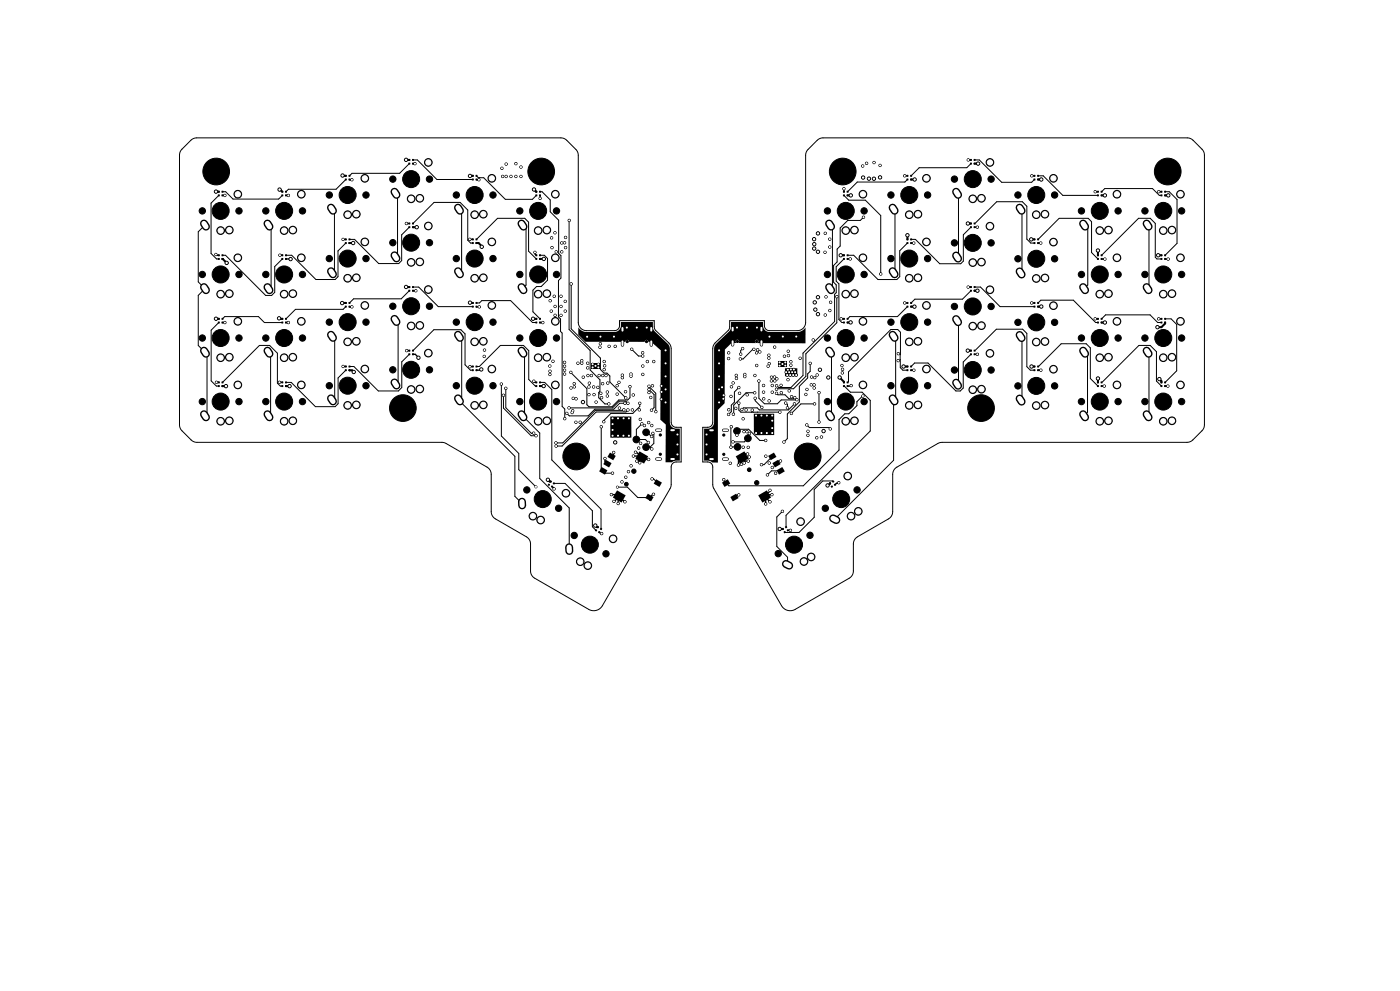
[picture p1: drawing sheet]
<svg xmlns="http://www.w3.org/2000/svg" width="420mm" height="297mm" viewBox="0 0 420 297" stroke-linecap="round" stroke-linejoin="round" font-family="sans-serif">
<g fill="#000">
<path d="M65.4 58.3h.5v.5h-.5zM65.4 57.2h.5v.5h-.5zM66.5 58.3h.5v.5h-.5zM66.5 57.2h.5v.5h-.5zM84.4 58.3h.5v.5h-.5zM84.4 57.2h.5v.5h-.5zM85.5 58.3h.5v.5h-.5zM85.5 57.2h.5v.5h-.5zM103.5 53.5h.5v.6h-.5zM103.5 52.4h.5v.6h-.5zM104.6 53.5h.5v.6h-.5zM104.6 52.4h.5v.6h-.5z"/>
<path d="M122.5 48.8h.5v.5h-.5zM122.5 47.7h.5v.5h-.5zM123.6 48.8h.5v.5h-.5zM123.6 47.7h.5v.5h-.5zM141.6 53.5h.5v.6h-.5zM141.6 52.4h.5v.6h-.5zM142.7 53.5h.5v.6h-.5zM142.7 52.4h.5v.6h-.5zM160.6 58.3h.5v.5h-.5zM160.6 57.2h.5v.5h-.5zM161.7 58.3h.5v.5h-.5zM161.7 57.2h.5v.5h-.5z"/>
<path d="M252.9 57.2h.5v.5h-.5zM252.9 58.3h.5v.5h-.5zM254 57.2h.5v.5h-.5zM254 58.3h.5v.5h-.5zM272 52.4h.5v.6h-.5zM272 53.5h.5v.6h-.5zM273.1 52.4h.5v.6h-.5zM273.1 53.5h.5v.6h-.5zM291 47.7h.5v.5h-.5zM291 48.8h.5v.5h-.5zM292.1 47.7h.5v.5h-.5zM292.1 48.8h.5v.5h-.5z"/>
<path d="M310.1 52.4h.5v.6h-.5zM310.1 53.5h.5v.6h-.5zM311.2 52.4h.5v.6h-.5zM311.2 53.5h.5v.6h-.5zM329.1 57.2h.5v.5h-.5zM329.1 58.3h.5v.5h-.5zM330.2 57.2h.5v.5h-.5zM330.2 58.3h.5v.5h-.5zM348.2 57.2h.5v.5h-.5zM348.2 58.3h.5v.5h-.5zM349.3 57.2h.5v.5h-.5zM349.3 58.3h.5v.5h-.5z"/>
<path d="M65.4 76.3h.5v.5h-.5zM65.4 77.4h.5v.5h-.5zM66.5 76.3h.5v.5h-.5zM66.5 77.4h.5v.5h-.5zM84.4 76.3h.5v.5h-.5zM84.4 77.4h.5v.5h-.5zM85.5 76.3h.5v.5h-.5zM85.5 77.4h.5v.5h-.5zM103.5 71.5h.5v.5h-.5zM103.5 72.6h.5v.5h-.5zM104.6 71.5h.5v.5h-.5zM104.6 72.6h.5v.5h-.5z"/>
<path d="M122.5 66.7h.5v.5h-.5zM122.5 67.8h.5v.5h-.5zM123.6 66.7h.5v.5h-.5zM123.6 67.8h.5v.5h-.5zM141.6 71.5h.5v.5h-.5zM141.6 72.6h.5v.5h-.5zM142.7 71.5h.5v.5h-.5zM142.7 72.6h.5v.5h-.5zM160.6 76.3h.5v.5h-.5zM160.6 77.4h.5v.5h-.5zM161.7 76.3h.5v.5h-.5zM161.7 77.4h.5v.5h-.5z"/>
<path d="M252.9 77.4h.5v.5h-.5zM252.9 76.3h.5v.5h-.5zM254 77.4h.5v.5h-.5zM254 76.3h.5v.5h-.5zM272 72.6h.5v.5h-.5zM272 71.5h.5v.5h-.5zM273.1 72.6h.5v.5h-.5zM273.1 71.5h.5v.5h-.5zM291 67.8h.5v.5h-.5zM291 66.7h.5v.5h-.5zM292.1 67.8h.5v.5h-.5zM292.1 66.7h.5v.5h-.5z"/>
<path d="M310.1 72.6h.5v.5h-.5zM310.1 71.5h.5v.5h-.5zM311.2 72.6h.5v.5h-.5zM311.2 71.5h.5v.5h-.5zM329.1 77.4h.5v.5h-.5zM329.1 76.3h.5v.5h-.5zM330.2 77.4h.5v.5h-.5zM330.2 76.3h.5v.5h-.5zM348.2 77.4h.5v.5h-.5zM348.2 76.3h.5v.5h-.5zM349.3 77.4h.5v.5h-.5zM349.3 76.3h.5v.5h-.5z"/>
<path d="M65.4 96.4h.5v.5h-.5zM65.4 95.3h.5v.5h-.5zM66.5 96.4h.5v.5h-.5zM66.5 95.3h.5v.5h-.5zM84.4 96.4h.5v.5h-.5zM84.4 95.3h.5v.5h-.5zM85.5 96.4h.5v.5h-.5zM85.5 95.3h.5v.5h-.5zM103.5 91.6h.5v.6h-.5zM103.5 90.5h.5v.6h-.5zM104.6 91.6h.5v.6h-.5zM104.6 90.5h.5v.6h-.5z"/>
<path d="M122.5 86.9h.5v.5h-.5zM122.5 85.8h.5v.5h-.5zM123.6 86.9h.5v.5h-.5zM123.6 85.8h.5v.5h-.5zM141.6 91.6h.5v.6h-.5zM141.6 90.5h.5v.6h-.5zM142.7 91.6h.5v.6h-.5zM142.7 90.5h.5v.6h-.5zM160.6 96.4h.5v.5h-.5zM160.6 95.3h.5v.5h-.5zM161.7 96.4h.5v.5h-.5zM161.7 95.3h.5v.5h-.5z"/>
<path d="M173.5 98.1a2.92 2.92 0 0 0 2.5 1.4h8.4a1.89 1.89 0 0 0 1.9-1.9v-1.1h9.6v1.6l.3 .9 4.5 4.6 .2 .9v22.1a1.89 1.89 0 0 0 2 1.9h1v9.5l-1.4 .1-.9 .5-1.9-.1v-11.3l-1.6-1.4 .1-20.8-2.9-2.5h-.8a.53 .53 0 0 0-.6-.6 .53 .53 0 0 0-.5 .6l-4.7-.1a.53 .53 0 0 0-.5-.5 .53 .53 0 0 0-.6 .5h-12l-2.1-2.1zM219.3 96.5h9.6v1.1a1.89 1.89 0 0 0 1.9 1.9h8.3a2.92 2.92 0 0 0 2.6-1.4l-.1 4.8-14.4-.1a.52 .52 0 0 0 .2-.8 .52 .52 0 0 0-.8 0 .52 .52 0 0 0 .2 .8h-5.3a.52 .52 0 0 0 .1-.8 .52 .52 0 0 0-.8 0 .52 .52 0 0 0 .2 .8h-1.5l-2 1.9-.1 16.1-2 2v15.8h-1.7l-1-.5-1.5-.1v-9.5h1.2a1.89 1.89 0 0 0 1.8-2v-22.2l.6-1.2 4.2-4.1 .3-.9zM252.9 95.3h.5v.5h-.5zM252.9 96.4h.5v.5h-.5zM254 95.3h.5v.5h-.5zM254 96.4h.5v.5h-.5zM272 90.5h.5v.6h-.5zM272 91.6h.5v.6h-.5zM273.1 90.5h.5v.6h-.5zM273.1 91.6h.5v.6h-.5zM291 85.8h.5v.5h-.5zM291 86.9h.5v.5h-.5z"/>
<path d="M292.1 85.8h.5v.5h-.5zM292.1 86.9h.5v.5h-.5zM310.1 90.5h.5v.6h-.5zM310.1 91.6h.5v.6h-.5zM311.2 90.5h.5v.6h-.5zM311.2 91.6h.5v.6h-.5zM329.1 95.3h.5v.5h-.5zM329.1 96.4h.5v.5h-.5zM330.2 95.3h.5v.5h-.5zM330.2 96.4h.5v.5h-.5zM348.2 95.3h.5v.5h-.5zM348.2 96.4h.5v.5h-.5z"/>
<path d="M349.3 95.3h.5v.5h-.5zM349.3 96.4h.5v.5h-.5zM65.4 114.4h.5v.5h-.5zM65.4 115.5h.5v.5h-.5zM66.5 114.4h.5v.5h-.5zM66.5 115.5h.5v.5h-.5zM84.4 114.4h.5v.5h-.5zM84.4 115.5h.5v.5h-.5zM85.5 114.4h.5v.5h-.5zM85.5 115.5h.5v.5h-.5zM103.5 109.6h.5v.5h-.5zM103.5 110.7h.5v.5h-.5z"/>
<path d="M104.6 109.6h.5v.5h-.5zM104.6 110.7h.5v.5h-.5zM122.5 104.8h.5v.5h-.5zM122.5 105.9h.5v.5h-.5zM123.6 104.8h.5v.5h-.5zM123.6 105.9h.5v.5h-.5zM141.6 109.6h.5v.5h-.5zM141.6 110.7h.5v.5h-.5zM142.7 109.6h.5v.5h-.5zM142.7 110.7h.5v.5h-.5zM160.6 114.4h.5v.5h-.5zM160.6 115.5h.5v.5h-.5z"/>
<path d="M161.7 114.4h.5v.5h-.5zM161.7 115.5h.5v.5h-.5zM177.4 108.8h2.4v1.7h-2.4zM233.5 108.3h2.4v1.6h-2.4zM235.5 110.4h3.7v2.4h-3.7zM252.9 115.5h.5v.5h-.5zM252.9 114.4h.5v.5h-.5zM254 115.5h.5v.5h-.5zM254 114.4h.5v.5h-.5zM272 110.7h.5v.5h-.5zM272 109.6h.5v.5h-.5zM273.1 110.7h.5v.5h-.5z"/>
<path d="M273.1 109.6h.5v.5h-.5zM291 105.9h.5v.5h-.5zM291 104.8h.5v.5h-.5zM292.1 105.9h.5v.5h-.5zM292.1 104.8h.5v.5h-.5zM310.1 110.7h.5v.5h-.5zM310.1 109.6h.5v.5h-.5zM311.2 110.7h.5v.5h-.5zM311.2 109.6h.5v.5h-.5zM329.1 115.5h.5v.5h-.5zM329.1 114.4h.5v.5h-.5zM330.2 115.5h.5v.5h-.5z"/>
<path d="M330.2 114.4h.5v.5h-.5zM348.2 115.5h.5v.5h-.5zM348.2 114.4h.5v.5h-.5zM349.3 115.5h.5v.5h-.5zM349.3 114.4h.5v.5h-.5zM181.7 137.8l1.8 1-.8 1.3-1.7-1zM183 135.6l1.7 1-.7 1.3-1.8-1zM183.1 124.8h6.3v6.4h-6.3zM191.9 135.3l2.6 1.5-1.3 2.1-2.6-1.5zM220.7 136.8l2.6-1.5 1.3 2.1-2.6 1.5zM230.4 136.6l1.8-1 .7 1.3-1.7 1zM226.1 124h6.1v6.4h-5.3l-.7-.7z"/>
<path d="M231.7 138.8l1.7-1 .8 1.3-1.8 1zM232.9 141l1.8-1 .7 1.3-1.7 1zM164.5 145l.5 .2-.2 .4-.5-.2zM165.1 144l.5 .2-.3 .5-.4-.3zM165.5 145.5l.5 .2-.3 .5-.4-.3zM166 144.6l.5 .2-.2 .4-.5-.2zM178.7 158.6l.5 .2-.3 .5-.4-.3zM179.2 157.7l.5 .2-.2 .4-.5-.2zM179.6 159.2l.5 .2-.2 .4-.5-.2zM180.5 140l1.7 1-.7 1.3-1.8-1zM180.2 158.2l.5 .2-.3 .5-.4-.3zM185.1 147l2.6 1.5-1.2 2.1-2.6-1.5z"/>
<path d="M194.3 148l1.8 1-.8 1.3-1.7-1zM196.8 143.6l1.8 1-.8 1.3-1.7-1zM216.6 144.6l1.7-1 .8 1.3-1.8 1zM219.1 149l1.7-1 .8 1.3-1.8 1zM227.5 148.5l2.6-1.5 1.2 2.1-2.6 1.5zM234.5 158.4l.5-.2 .2 .4-.4 .3zM235.1 159.3l.4-.2 .3 .5-.5 .2zM235.5 157.8l.4-.2 .3 .5-.5 .2zM236 158.8l.5-.2 .2 .4-.4 .3zM248.7 144.7l.4-.2 .3 .5-.5 .2zM249.2 145.7l.4-.2 .3 .4-.4 .3zM249.6 144.2l.4-.2 .3 .4-.4 .3z"/>
<path d="M250.2 145.1l.4-.2 .3 .5-.5 .2z"/>
</g>
<g fill="#000" stroke="#000" stroke-width=".3">
<circle cx="64.8" cy="57.4" r=".5"/>
<circle cx="64.9" cy="51.4" r="4"/>
<circle cx="67.5" cy="58.6" r=".35"/>
<circle cx="71.3" cy="58.2" r="1.15"/>
<circle cx="83.9" cy="56.8" r=".5"/>
<circle cx="86.5" cy="58.6" r=".35"/>
<circle cx="90.4" cy="58.2" r="1.15"/>
<circle cx="98.8" cy="58.4" r=".95"/>
<circle cx="102.8" cy="52.6" r=".5"/>
<circle cx="104.3" cy="58.4" r="2.55"/>
<circle cx="105.6" cy="53.9" r=".35"/>
<circle cx="109.4" cy="53.4" r="1.15"/>
<circle cx="109.8" cy="58.4" r=".95"/>
<circle cx="117.8" cy="53.7" r=".95"/>
<circle cx="121.8" cy="47.9" r=".5"/>
<circle cx="123.3" cy="53.7" r="2.55"/>
<circle cx="123.3" cy="59.6" r="1.15"/>
<circle cx="124.5" cy="49" r=".35"/>
<circle cx="125.9" cy="59.4" r="1.15"/>
<circle cx="128.5" cy="48.7" r="1.15"/>
<circle cx="128.8" cy="53.7" r=".95"/>
<circle cx="136.9" cy="58.4" r=".95"/>
<circle cx="141" cy="52.7" r=".5"/>
<circle cx="142.4" cy="58.4" r="2.55"/>
<circle cx="143.7" cy="53.9" r=".35"/>
<circle cx="147.5" cy="53.4" r="1.15"/>
<circle cx="147.9" cy="58.4" r=".95"/>
<circle cx="150.6" cy="50.4" r=".35"/>
<circle cx="150.8" cy="52.9" r=".35"/>
<circle cx="151.8" cy="52.9" r=".35"/>
<circle cx="151.8" cy="49.2" r=".35"/>
<circle cx="153.3" cy="52.9" r=".35"/>
<circle cx="154.8" cy="52.9" r=".35"/>
<circle cx="154.8" cy="49" r=".35"/>
<circle cx="156.3" cy="52.9" r=".35"/>
<circle cx="156.3" cy="50.1" r=".35"/>
<circle cx="160.2" cy="56.8" r=".5"/>
<circle cx="162" cy="59.5" r=".35"/>
<circle cx="162.4" cy="51.4" r="4"/>
<circle cx="166.6" cy="58.2" r="1.15"/>
<circle cx="252.8" cy="51.4" r="4"/>
<circle cx="253.2" cy="56.6" r=".35"/>
<circle cx="255.2" cy="58.6" r=".5"/>
<circle cx="258.8" cy="49.8" r=".35"/>
<circle cx="258.9" cy="58.2" r="1.15"/>
<circle cx="258.9" cy="53.2" r=".5"/>
<circle cx="260" cy="48.9" r=".35"/>
<circle cx="260.7" cy="53.5" r=".5"/>
<circle cx="262.2" cy="53.6" r=".5"/>
<circle cx="262.2" cy="48.7" r=".35"/>
<circle cx="264" cy="49.6" r=".35"/>
<circle cx="264" cy="53.2" r=".5"/>
<circle cx="267.3" cy="58.4" r=".95"/>
<circle cx="271.4" cy="52.7" r=".35"/>
<circle cx="272.8" cy="58.4" r="2.55"/>
<circle cx="274.4" cy="53.8" r=".5"/>
<circle cx="277.9" cy="53.4" r="1.15"/>
<circle cx="278.3" cy="58.4" r=".95"/>
<circle cx="286.3" cy="53.7" r=".95"/>
<circle cx="290.5" cy="47.9" r=".35"/>
<circle cx="291.8" cy="59.6" r="1.15"/>
<circle cx="291.8" cy="53.7" r="2.55"/>
<circle cx="293.4" cy="49" r=".5"/>
<circle cx="294.4" cy="59.4" r="1.15"/>
<circle cx="297" cy="48.7" r="1.15"/>
<circle cx="297.3" cy="53.7" r=".95"/>
<circle cx="305.4" cy="58.4" r=".95"/>
<circle cx="309.5" cy="52.7" r=".35"/>
<circle cx="310.9" cy="58.4" r="2.55"/>
<circle cx="312.4" cy="53.8" r=".5"/>
<circle cx="316" cy="53.4" r="1.15"/>
<circle cx="316.4" cy="58.4" r=".95"/>
<circle cx="328.6" cy="57.5" r=".35"/>
<circle cx="331.5" cy="58.6" r=".5"/>
<circle cx="335.1" cy="58.2" r="1.15"/>
<circle cx="347.6" cy="57.5" r=".35"/>
<circle cx="350.3" cy="51.4" r="4"/>
<circle cx="350.5" cy="58.6" r=".5"/>
<circle cx="354.1" cy="58.2" r="1.15"/>
<circle cx="60.7" cy="63.2" r=".95"/>
<circle cx="64.8" cy="76.3" r=".35"/>
<circle cx="66.2" cy="63.2" r="2.55"/>
<circle cx="66.2" cy="69.1" r="1.15"/>
<circle cx="68" cy="78.8" r=".5"/>
<circle cx="68.8" cy="69" r="1.15"/>
<circle cx="71.3" cy="77.3" r="1.15"/>
<circle cx="71.7" cy="63.2" r=".95"/>
<circle cx="79.7" cy="63.2" r=".95"/>
<circle cx="84" cy="76.5" r=".35"/>
<circle cx="85.2" cy="63.2" r="2.55"/>
<circle cx="85.2" cy="69.1" r="1.15"/>
<circle cx="87.2" cy="77.6" r=".5"/>
<circle cx="87.8" cy="69" r="1.15"/>
<circle cx="90.4" cy="77.3" r="1.15"/>
<circle cx="90.7" cy="63.2" r=".95"/>
<circle cx="98.8" cy="77.5" r=".95"/>
<circle cx="102.9" cy="71.8" r=".35"/>
<circle cx="104.3" cy="77.5" r="2.55"/>
<circle cx="104.3" cy="64.3" r="1.15"/>
<circle cx="105.9" cy="72.8" r=".5"/>
<circle cx="106.9" cy="64.2" r="1.15"/>
<circle cx="109.4" cy="72.5" r="1.15"/>
<circle cx="109.8" cy="77.5" r=".95"/>
<circle cx="117.8" cy="72.7" r=".95"/>
<circle cx="121.9" cy="67" r=".35"/>
<circle cx="123.3" cy="72.7" r="2.55"/>
<circle cx="123.3" cy="78.6" r="1.15"/>
<circle cx="125" cy="68.1" r=".5"/>
<circle cx="125.9" cy="78.5" r="1.15"/>
<circle cx="128.5" cy="67.7" r="1.15"/>
<circle cx="128.8" cy="72.7" r=".95"/>
<circle cx="136.9" cy="77.5" r=".95"/>
<circle cx="140.9" cy="71.7" r=".35"/>
<circle cx="142.4" cy="77.5" r="2.55"/>
<circle cx="142.4" cy="64.3" r="1.15"/>
<circle cx="144.5" cy="74" r=".5"/>
<circle cx="145" cy="64.2" r="1.15"/>
<circle cx="147.5" cy="72.5" r="1.15"/>
<circle cx="147.9" cy="77.5" r=".95"/>
<circle cx="155.9" cy="63.2" r=".95"/>
<circle cx="160.5" cy="75.6" r=".35"/>
<circle cx="161.4" cy="63.2" r="2.55"/>
<circle cx="161.4" cy="69.1" r="1.15"/>
<circle cx="163.1" cy="77.6" r=".5"/>
<circle cx="164" cy="69" r="1.15"/>
<circle cx="165.5" cy="71.3" r=".35"/>
<circle cx="165.6" cy="74.2" r=".35"/>
<circle cx="166.5" cy="69.8" r=".35"/>
<circle cx="166.6" cy="77.3" r="1.15"/>
<circle cx="166.9" cy="75.5" r=".35"/>
<circle cx="166.9" cy="63.2" r=".95"/>
<circle cx="168.5" cy="75.5" r=".35"/>
<circle cx="168.5" cy="72.8" r=".35"/>
<circle cx="169.4" cy="72.8" r=".35"/>
<circle cx="169.7" cy="71.2" r=".35"/>
<circle cx="169.7" cy="74.2" r=".35"/>
<circle cx="170.8" cy="66.1" r=".35"/>
<circle cx="244.2" cy="71.7" r=".5"/>
<circle cx="244.2" cy="74.5" r=".5"/>
<circle cx="244.3" cy="73.2" r=".5"/>
<circle cx="245.4" cy="75.5" r=".5"/>
<circle cx="245.4" cy="70" r=".5"/>
<circle cx="247.5" cy="75.6" r=".35"/>
<circle cx="247.6" cy="69.9" r=".35"/>
<circle cx="248.2" cy="63.2" r=".95"/>
<circle cx="248.9" cy="71.7" r=".35"/>
<circle cx="248.9" cy="74" r=".35"/>
<circle cx="252.2" cy="76.5" r=".5"/>
<circle cx="253.7" cy="63.2" r="2.55"/>
<circle cx="253.7" cy="69.1" r="1.15"/>
<circle cx="255.1" cy="77.6" r=".35"/>
<circle cx="256.3" cy="69" r="1.15"/>
<circle cx="258.9" cy="77.3" r="1.15"/>
<circle cx="259" cy="65.1" r=".35"/>
<circle cx="259.2" cy="63.2" r=".95"/>
<circle cx="267.3" cy="77.5" r=".95"/>
<circle cx="272.2" cy="70.5" r=".5"/>
<circle cx="272.8" cy="64.3" r="1.15"/>
<circle cx="272.8" cy="77.5" r="2.55"/>
<circle cx="274.1" cy="72.8" r=".35"/>
<circle cx="275.4" cy="64.2" r="1.15"/>
<circle cx="277.9" cy="72.5" r="1.15"/>
<circle cx="278.3" cy="77.5" r=".95"/>
<circle cx="286.3" cy="72.8" r=".95"/>
<circle cx="290.4" cy="67" r=".5"/>
<circle cx="291.8" cy="78.7" r="1.15"/>
<circle cx="291.8" cy="72.8" r="2.55"/>
<circle cx="293.2" cy="68.1" r=".35"/>
<circle cx="294.4" cy="78.5" r="1.15"/>
<circle cx="297" cy="67.8" r="1.15"/>
<circle cx="297.3" cy="72.8" r=".95"/>
<circle cx="305.4" cy="77.6" r=".95"/>
<circle cx="309.4" cy="71.7" r=".5"/>
<circle cx="310.9" cy="64.3" r="1.15"/>
<circle cx="310.9" cy="77.6" r="2.55"/>
<circle cx="312.2" cy="72.8" r=".35"/>
<circle cx="313.5" cy="64.2" r="1.15"/>
<circle cx="316" cy="72.6" r="1.15"/>
<circle cx="316.4" cy="77.6" r=".95"/>
<circle cx="324.4" cy="63.2" r=".95"/>
<circle cx="329.4" cy="75.1" r=".5"/>
<circle cx="329.9" cy="69.1" r="1.15"/>
<circle cx="329.9" cy="63.2" r="2.55"/>
<circle cx="331.5" cy="77.6" r=".35"/>
<circle cx="332.5" cy="69" r="1.15"/>
<circle cx="335.1" cy="77.3" r="1.15"/>
<circle cx="335.4" cy="63.2" r=".95"/>
<circle cx="343.5" cy="63.2" r=".95"/>
<circle cx="347.4" cy="76.5" r=".5"/>
<circle cx="349" cy="69.1" r="1.15"/>
<circle cx="349" cy="63.2" r="2.55"/>
<circle cx="350.4" cy="77.6" r=".35"/>
<circle cx="351.6" cy="69" r="1.15"/>
<circle cx="354.1" cy="77.3" r="1.15"/>
<circle cx="354.5" cy="63.2" r=".95"/>
<circle cx="60.7" cy="82.3" r=".95"/>
<circle cx="64.8" cy="95.5" r=".5"/>
<circle cx="66.2" cy="82.3" r="2.55"/>
<circle cx="66.2" cy="88.2" r="1.15"/>
<circle cx="67.5" cy="96.7" r=".35"/>
<circle cx="68.8" cy="88" r="1.15"/>
<circle cx="71.3" cy="96.3" r="1.15"/>
<circle cx="71.7" cy="82.3" r=".95"/>
<circle cx="79.7" cy="82.3" r=".95"/>
<circle cx="83.7" cy="95.4" r=".5"/>
<circle cx="85.2" cy="82.3" r="2.55"/>
<circle cx="85.2" cy="88.2" r="1.15"/>
<circle cx="86.5" cy="96.7" r=".35"/>
<circle cx="87.8" cy="88" r="1.15"/>
<circle cx="90.4" cy="96.3" r="1.15"/>
<circle cx="90.7" cy="82.3" r=".95"/>
<circle cx="98.8" cy="96.5" r=".95"/>
<circle cx="102.6" cy="90.8" r=".5"/>
<circle cx="104.3" cy="96.5" r="2.55"/>
<circle cx="104.3" cy="83.4" r="1.15"/>
<circle cx="105.6" cy="92" r=".35"/>
<circle cx="106.9" cy="83.2" r="1.15"/>
<circle cx="109.4" cy="91.5" r="1.15"/>
<circle cx="109.8" cy="96.5" r=".95"/>
<circle cx="117.8" cy="91.8" r=".95"/>
<circle cx="121.8" cy="86" r=".5"/>
<circle cx="123.3" cy="91.8" r="2.55"/>
<circle cx="123.3" cy="97.7" r="1.15"/>
<circle cx="124.7" cy="87.1" r=".35"/>
<circle cx="125.9" cy="97.5" r="1.15"/>
<circle cx="128.5" cy="86.8" r="1.15"/>
<circle cx="128.8" cy="91.8" r=".95"/>
<circle cx="136.9" cy="96.5" r=".95"/>
<circle cx="141" cy="90.7" r=".5"/>
<circle cx="142.4" cy="96.5" r="2.55"/>
<circle cx="142.4" cy="83.4" r="1.15"/>
<circle cx="143.8" cy="92" r=".35"/>
<circle cx="145" cy="83.2" r="1.15"/>
<circle cx="147.5" cy="91.5" r="1.15"/>
<circle cx="147.9" cy="96.5" r=".95"/>
<circle cx="155.9" cy="82.3" r=".95"/>
<circle cx="159.9" cy="95.5" r=".5"/>
<circle cx="161.4" cy="82.3" r="2.55"/>
<circle cx="161.4" cy="88.2" r="1.15"/>
<circle cx="162.8" cy="96.7" r=".35"/>
<circle cx="164" cy="88" r="1.15"/>
<circle cx="165" cy="90.1" r=".35"/>
<circle cx="165.4" cy="93.2" r=".35"/>
<circle cx="166.3" cy="88.8" r=".35"/>
<circle cx="166.5" cy="94.5" r=".35"/>
<circle cx="166.5" cy="91.8" r=".35"/>
<circle cx="166.6" cy="96.3" r="1.15"/>
<circle cx="166.9" cy="82.3" r=".95"/>
<circle cx="168.3" cy="88.8" r=".35"/>
<circle cx="168.3" cy="91.8" r=".35"/>
<circle cx="168.3" cy="94.5" r=".35"/>
<circle cx="169.6" cy="90.3" r=".35"/>
<circle cx="169.6" cy="93.2" r=".35"/>
<circle cx="171.3" cy="85.1" r=".35"/>
<circle cx="188" cy="98.2" r=".35"/>
<circle cx="191" cy="98.2" r=".35"/>
<circle cx="194" cy="98.2" r=".35"/>
<circle cx="221.1" cy="98.2" r=".35"/>
<circle cx="224.1" cy="98.2" r=".35"/>
<circle cx="227.1" cy="98.2" r=".35"/>
<circle cx="244.4" cy="90.6" r=".5"/>
<circle cx="244.6" cy="92.8" r=".5"/>
<circle cx="245.4" cy="94.2" r=".5"/>
<circle cx="245.4" cy="89.1" r=".5"/>
<circle cx="247.6" cy="94.4" r=".35"/>
<circle cx="247.8" cy="89" r=".35"/>
<circle cx="248.2" cy="82.3" r=".95"/>
<circle cx="248.9" cy="93.1" r=".35"/>
<circle cx="249.2" cy="90.6" r=".35"/>
<circle cx="251" cy="88.9" r=".35"/>
<circle cx="252.4" cy="95.6" r=".35"/>
<circle cx="253.7" cy="82.3" r="2.55"/>
<circle cx="253.7" cy="88.2" r="1.15"/>
<circle cx="255.2" cy="96.6" r=".5"/>
<circle cx="256.3" cy="88" r="1.15"/>
<circle cx="258.9" cy="96.3" r="1.15"/>
<circle cx="259.2" cy="82.3" r=".95"/>
<circle cx="264.2" cy="82.1" r=".35"/>
<circle cx="267.3" cy="96.5" r=".95"/>
<circle cx="271.4" cy="90.8" r=".35"/>
<circle cx="272.8" cy="83.4" r="1.15"/>
<circle cx="272.8" cy="96.5" r="2.55"/>
<circle cx="274.3" cy="91.9" r=".5"/>
<circle cx="275.4" cy="83.2" r="1.15"/>
<circle cx="277.9" cy="91.5" r="1.15"/>
<circle cx="278.3" cy="96.5" r=".95"/>
<circle cx="286.3" cy="91.8" r=".95"/>
<circle cx="290.4" cy="86" r=".35"/>
<circle cx="291.8" cy="97.7" r="1.15"/>
<circle cx="291.8" cy="91.8" r="2.55"/>
<circle cx="293.2" cy="87.1" r=".5"/>
<circle cx="294.4" cy="97.6" r="1.15"/>
<circle cx="297" cy="86.8" r="1.15"/>
<circle cx="297.3" cy="91.8" r=".95"/>
<circle cx="305.4" cy="96.6" r=".95"/>
<circle cx="309.5" cy="90.8" r=".35"/>
<circle cx="310.9" cy="83.5" r="1.15"/>
<circle cx="310.9" cy="96.6" r="2.55"/>
<circle cx="312.4" cy="91.9" r=".5"/>
<circle cx="313.5" cy="83.3" r="1.15"/>
<circle cx="316" cy="91.6" r="1.15"/>
<circle cx="316.4" cy="96.6" r=".95"/>
<circle cx="324.4" cy="82.3" r=".95"/>
<circle cx="328.5" cy="95.6" r=".35"/>
<circle cx="329.9" cy="88.2" r="1.15"/>
<circle cx="329.9" cy="82.3" r="2.55"/>
<circle cx="331.5" cy="96.7" r=".5"/>
<circle cx="332.5" cy="88" r="1.15"/>
<circle cx="335.1" cy="96.3" r="1.15"/>
<circle cx="335.4" cy="82.3" r=".95"/>
<circle cx="343.5" cy="82.3" r=".95"/>
<circle cx="347.2" cy="98.1" r=".5"/>
<circle cx="347.6" cy="95.6" r=".35"/>
<circle cx="349" cy="88.2" r="1.15"/>
<circle cx="349" cy="82.3" r="2.55"/>
<circle cx="351.6" cy="88" r="1.15"/>
<circle cx="354.1" cy="96.3" r="1.15"/>
<circle cx="354.5" cy="82.3" r=".95"/>
<circle cx="60.7" cy="101.3" r=".95"/>
<circle cx="64.9" cy="114.6" r=".35"/>
<circle cx="66.2" cy="101.3" r="2.55"/>
<circle cx="66.2" cy="107.2" r="1.15"/>
<circle cx="67.8" cy="115.7" r=".5"/>
<circle cx="68.8" cy="107.1" r="1.15"/>
<circle cx="71.3" cy="115.4" r="1.15"/>
<circle cx="71.7" cy="101.3" r=".95"/>
<circle cx="79.7" cy="101.3" r=".95"/>
<circle cx="83.8" cy="114.6" r=".35"/>
<circle cx="85.2" cy="101.3" r="2.55"/>
<circle cx="85.2" cy="107.2" r="1.15"/>
<circle cx="86.9" cy="115.7" r=".5"/>
<circle cx="87.8" cy="107.1" r="1.15"/>
<circle cx="90.4" cy="115.4" r="1.15"/>
<circle cx="90.7" cy="101.3" r=".95"/>
<circle cx="98.8" cy="115.6" r=".95"/>
<circle cx="102.9" cy="109.8" r=".35"/>
<circle cx="104.3" cy="115.6" r="2.55"/>
<circle cx="104.3" cy="102.4" r="1.15"/>
<circle cx="106.1" cy="111.5" r=".5"/>
<circle cx="106.9" cy="102.3" r="1.15"/>
<circle cx="109.4" cy="110.6" r="1.15"/>
<circle cx="109.8" cy="115.6" r=".95"/>
<circle cx="117.8" cy="110.8" r=".95"/>
<circle cx="122" cy="105.1" r=".35"/>
<circle cx="123.3" cy="110.8" r="2.55"/>
<circle cx="123.3" cy="116.7" r="1.15"/>
<circle cx="125.5" cy="107.2" r=".5"/>
<circle cx="125.9" cy="116.6" r="1.15"/>
<circle cx="128.5" cy="105.8" r="1.15"/>
<circle cx="128.8" cy="110.8" r=".95"/>
<circle cx="136.9" cy="115.6" r=".95"/>
<circle cx="141" cy="109.9" r=".35"/>
<circle cx="142.4" cy="115.6" r="2.55"/>
<circle cx="142.4" cy="102.4" r="1.15"/>
<circle cx="144.4" cy="110.7" r=".5"/>
<circle cx="145" cy="102.3" r="1.15"/>
<circle cx="145.3" cy="106.8" r=".35"/>
<circle cx="145.3" cy="104.9" r=".35"/>
<circle cx="147.5" cy="110.6" r="1.15"/>
<circle cx="147.9" cy="115.6" r=".95"/>
<circle cx="150.4" cy="115.1" r=".35"/>
<circle cx="151" cy="118.5" r=".35"/>
<circle cx="151.7" cy="116.4" r=".35"/>
<circle cx="155.9" cy="101.3" r=".95"/>
<circle cx="160.1" cy="114.2" r=".35"/>
<circle cx="161.4" cy="101.3" r="2.55"/>
<circle cx="161.4" cy="107.2" r="1.15"/>
<circle cx="163.1" cy="115.7" r=".5"/>
<circle cx="164" cy="107.1" r="1.15"/>
<circle cx="164.9" cy="109.7" r=".35"/>
<circle cx="165" cy="112.2" r=".35"/>
<circle cx="165" cy="111.3" r=".35"/>
<circle cx="165.9" cy="108.3" r=".35"/>
<circle cx="166.6" cy="115.4" r="1.15"/>
<circle cx="166.9" cy="101.3" r=".95"/>
<circle cx="169.4" cy="109.8" r=".35"/>
<circle cx="169.4" cy="110.9" r=".35"/>
<circle cx="169.4" cy="108.6" r=".35"/>
<circle cx="169.4" cy="112.1" r=".35"/>
<circle cx="171.2" cy="111.6" r=".35"/>
<circle cx="171.3" cy="116.3" r=".35"/>
<circle cx="172" cy="119.4" r=".35"/>
<circle cx="172.3" cy="115" r=".35"/>
<circle cx="172.3" cy="116" r=".35"/>
<circle cx="172.8" cy="119.5" r=".35"/>
<circle cx="173.4" cy="108.9" r=".35"/>
<circle cx="174.5" cy="108.9" r=".35"/>
<circle cx="174.5" cy="108.1" r=".35"/>
<circle cx="175" cy="113" r=".35"/>
<circle cx="176.1" cy="100.9" r=".35"/>
<circle cx="176.3" cy="108.9" r=".35"/>
<circle cx="176.3" cy="110.3" r=".35"/>
<circle cx="176.4" cy="112.5" r=".35"/>
<circle cx="176.7" cy="118.3" r=".35"/>
<circle cx="176.7" cy="116" r=".35"/>
<circle cx="176.8" cy="114.8" r=".35"/>
<circle cx="177.4" cy="112.5" r=".35"/>
<circle cx="177.8" cy="109.2" r=".3"/>
<circle cx="177.8" cy="110.1" r=".3"/>
<circle cx="178.1" cy="116" r=".35"/>
<circle cx="178.2" cy="118.3" r=".35"/>
<circle cx="178.6" cy="109.6" r=".3"/>
<circle cx="179.3" cy="116.1" r=".35"/>
<circle cx="179.5" cy="109.2" r=".3"/>
<circle cx="179.5" cy="110.1" r=".3"/>
<circle cx="179.7" cy="112.5" r=".35"/>
<circle cx="180" cy="104.1" r=".35"/>
<circle cx="180.1" cy="103" r=".35"/>
<circle cx="180.1" cy="100.9" r=".35"/>
<circle cx="180.2" cy="117.9" r=".35"/>
<circle cx="180.5" cy="119.2" r=".35"/>
<circle cx="180.8" cy="115" r=".35"/>
<circle cx="180.8" cy="112.5" r=".35"/>
<circle cx="181.3" cy="108.4" r=".35"/>
<circle cx="181.3" cy="110.8" r=".35"/>
<circle cx="181.4" cy="109.6" r=".35"/>
<circle cx="181.8" cy="112.5" r=".35"/>
<circle cx="182.2" cy="117.5" r=".35"/>
<circle cx="182.2" cy="118.7" r=".35"/>
<circle cx="182.3" cy="114.8" r=".35"/>
<circle cx="182.7" cy="103.8" r=".35"/>
<circle cx="184.2" cy="100.9" r=".35"/>
<circle cx="184.6" cy="103.8" r=".35"/>
<circle cx="185.1" cy="118.1" r=".35"/>
<circle cx="185.1" cy="115.6" r=".35"/>
<circle cx="185.7" cy="114.6" r=".35"/>
<circle cx="186.7" cy="112.4" r=".35"/>
<circle cx="186.7" cy="113.2" r=".35"/>
<circle cx="187.7" cy="117.4" r=".35"/>
<circle cx="187.7" cy="119.3" r=".35"/>
<circle cx="188.2" cy="102.4" r=".32"/>
<circle cx="189" cy="115.9" r=".35"/>
<circle cx="189.3" cy="112.1" r=".35"/>
<circle cx="189.3" cy="112.7" r=".35"/>
<circle cx="189.5" cy="104.7" r=".35"/>
<circle cx="190" cy="118.4" r=".35"/>
<circle cx="192.8" cy="105.7" r=".35"/>
<circle cx="192.8" cy="106.7" r=".35"/>
<circle cx="192.8" cy="109.7" r=".35"/>
<circle cx="192.8" cy="112.2" r=".35"/>
<circle cx="193.9" cy="102.4" r=".33"/>
<circle cx="194.2" cy="108.4" r=".35"/>
<circle cx="194.7" cy="116.7" r=".35"/>
<circle cx="194.7" cy="115.8" r=".35"/>
<circle cx="194.7" cy="117.6" r=".35"/>
<circle cx="195.2" cy="119.1" r=".35"/>
<circle cx="195.7" cy="115.6" r=".35"/>
<circle cx="196.1" cy="108.4" r=".35"/>
<circle cx="198.4" cy="119.7" r=".35"/>
<circle cx="198.4" cy="115.6" r=".35"/>
<circle cx="198.4" cy="117.4" r=".35"/>
<circle cx="199.7" cy="105" r=".35"/>
<circle cx="199.7" cy="116.7" r=".35"/>
<circle cx="199.7" cy="108.9" r=".35"/>
<circle cx="199.7" cy="112.8" r=".35"/>
<circle cx="215.7" cy="105" r=".35"/>
<circle cx="215.7" cy="116.7" r=".35"/>
<circle cx="215.7" cy="108.9" r=".35"/>
<circle cx="215.7" cy="112.8" r=".35"/>
<circle cx="216.6" cy="116.1" r=".35"/>
<circle cx="217" cy="119.5" r=".35"/>
<circle cx="217.1" cy="118.5" r=".35"/>
<circle cx="218.6" cy="107.5" r=".35"/>
<circle cx="218.6" cy="105.8" r=".35"/>
<circle cx="219.3" cy="118.8" r=".35"/>
<circle cx="219.4" cy="115.9" r=".35"/>
<circle cx="219.9" cy="114.8" r=".35"/>
<circle cx="220.9" cy="112.5" r=".35"/>
<circle cx="220.9" cy="113.4" r=".35"/>
<circle cx="221.2" cy="102.3" r=".32"/>
<circle cx="221.6" cy="116.1" r=".35"/>
<circle cx="221.9" cy="117.9" r=".35"/>
<circle cx="222.1" cy="107.6" r=".35"/>
<circle cx="222.2" cy="106.1" r=".35"/>
<circle cx="222.8" cy="104.5" r=".35"/>
<circle cx="223.4" cy="112.2" r=".35"/>
<circle cx="223.4" cy="112.9" r=".35"/>
<circle cx="224.2" cy="118.3" r=".35"/>
<circle cx="226.2" cy="104.7" r=".35"/>
<circle cx="226.4" cy="117.7" r=".35"/>
<circle cx="226.5" cy="112.5" r=".35"/>
<circle cx="226.5" cy="119.4" r=".35"/>
<circle cx="227" cy="105.8" r=".35"/>
<circle cx="227" cy="102.3" r=".33"/>
<circle cx="227" cy="109.5" r=".35"/>
<circle cx="227.3" cy="104.8" r=".35"/>
<circle cx="227.7" cy="114.2" r=".35"/>
<circle cx="227.9" cy="105.5" r=".35"/>
<circle cx="229.1" cy="117.5" r=".35"/>
<circle cx="229.1" cy="115.5" r=".35"/>
<circle cx="229.1" cy="119.5" r=".35"/>
<circle cx="230.4" cy="109.7" r=".35"/>
<circle cx="230.7" cy="106.5" r=".35"/>
<circle cx="230.7" cy="107.3" r=".35"/>
<circle cx="230.8" cy="109" r=".35"/>
<circle cx="230.8" cy="100.9" r=".35"/>
<circle cx="231.4" cy="114.2" r=".35"/>
<circle cx="231.4" cy="113" r=".35"/>
<circle cx="231.7" cy="117.5" r=".35"/>
<circle cx="231.7" cy="115.5" r=".35"/>
<circle cx="232.4" cy="113" r=".35"/>
<circle cx="232.4" cy="104" r=".35"/>
<circle cx="232.4" cy="114.2" r=".35"/>
<circle cx="232.9" cy="117.9" r=".35"/>
<circle cx="232.9" cy="116.7" r=".35"/>
<circle cx="233" cy="115.6" r=".35"/>
<circle cx="233" cy="113.6" r=".35"/>
<circle cx="233.9" cy="109.6" r=".3"/>
<circle cx="233.9" cy="108.6" r=".3"/>
<circle cx="234.3" cy="115.5" r=".35"/>
<circle cx="234.4" cy="117.7" r=".35"/>
<circle cx="234.7" cy="109.1" r=".3"/>
<circle cx="234.8" cy="100.9" r=".35"/>
<circle cx="235.3" cy="106.8" r=".35"/>
<circle cx="235.6" cy="109.6" r=".3"/>
<circle cx="235.6" cy="108.6" r=".3"/>
<circle cx="235.8" cy="111.5" r=".35"/>
<circle cx="236.2" cy="112.4" r=".35"/>
<circle cx="236.3" cy="110.8" r=".35"/>
<circle cx="236.4" cy="113.8" r=".35"/>
<circle cx="236.5" cy="105.3" r=".35"/>
<circle cx="236.5" cy="106.6" r=".35"/>
<circle cx="236.7" cy="111.5" r=".35"/>
<circle cx="236.8" cy="117.1" r=".35"/>
<circle cx="237.1" cy="112.4" r=".35"/>
<circle cx="237.2" cy="110.7" r=".35"/>
<circle cx="237.3" cy="108.4" r=".35"/>
<circle cx="237.3" cy="109.5" r=".35"/>
<circle cx="237.5" cy="118.9" r=".35"/>
<circle cx="237.6" cy="111.5" r=".35"/>
<circle cx="238" cy="112.4" r=".35"/>
<circle cx="238.1" cy="110.7" r=".35"/>
<circle cx="238.4" cy="119.2" r=".35"/>
<circle cx="238.5" cy="111.5" r=".35"/>
<circle cx="238.9" cy="112.4" r=".35"/>
<circle cx="238.9" cy="100.9" r=".35"/>
<circle cx="239.1" cy="119.8" r=".35"/>
<circle cx="240" cy="107.4" r=".35"/>
<circle cx="241.8" cy="118.2" r=".35"/>
<circle cx="242.1" cy="116.7" r=".35"/>
<circle cx="243.1" cy="108.9" r=".35"/>
<circle cx="243.4" cy="115.3" r=".35"/>
<circle cx="243.5" cy="113" r=".35"/>
<circle cx="244" cy="101.9" r=".35"/>
<circle cx="244.2" cy="115.3" r=".35"/>
<circle cx="244.2" cy="116.3" r=".35"/>
<circle cx="244.4" cy="113.2" r=".35"/>
<circle cx="245.1" cy="112.4" r=".35"/>
<circle cx="245.7" cy="117.7" r=".35"/>
<circle cx="246" cy="110.8" r=".5"/>
<circle cx="248.2" cy="101.3" r=".95"/>
<circle cx="248.5" cy="113.1" r=".5"/>
<circle cx="251.9" cy="113.1" r=".5"/>
<circle cx="252.6" cy="109.6" r=".35"/>
<circle cx="252.7" cy="111.8" r=".35"/>
<circle cx="252.8" cy="110.7" r=".35"/>
<circle cx="253.7" cy="101.3" r="2.55"/>
<circle cx="253.7" cy="107.2" r="1.15"/>
<circle cx="255.3" cy="115.6" r=".35"/>
<circle cx="256.3" cy="107.1" r="1.15"/>
<circle cx="258.9" cy="118.7" r=".35"/>
<circle cx="258.9" cy="115.4" r="1.15"/>
<circle cx="259.2" cy="101.3" r=".95"/>
<circle cx="267.3" cy="115.6" r=".95"/>
<circle cx="269.5" cy="108.1" r=".35"/>
<circle cx="269.5" cy="106" r=".35"/>
<circle cx="271.1" cy="109.8" r=".5"/>
<circle cx="272.8" cy="102.4" r="1.15"/>
<circle cx="272.8" cy="115.6" r="2.55"/>
<circle cx="274.2" cy="110.9" r=".35"/>
<circle cx="275.4" cy="102.3" r="1.15"/>
<circle cx="277.9" cy="110.6" r="1.15"/>
<circle cx="278.3" cy="115.6" r=".95"/>
<circle cx="286.3" cy="110.9" r=".95"/>
<circle cx="290.3" cy="105.1" r=".5"/>
<circle cx="291.8" cy="116.8" r="1.15"/>
<circle cx="291.8" cy="110.9" r="2.55"/>
<circle cx="293.2" cy="106.2" r=".35"/>
<circle cx="294.4" cy="116.6" r="1.15"/>
<circle cx="297" cy="105.9" r="1.15"/>
<circle cx="297.3" cy="110.9" r=".95"/>
<circle cx="305.4" cy="115.7" r=".95"/>
<circle cx="309.4" cy="109.8" r=".5"/>
<circle cx="310.9" cy="102.5" r="1.15"/>
<circle cx="310.9" cy="115.7" r="2.55"/>
<circle cx="312.3" cy="110.9" r=".35"/>
<circle cx="313.5" cy="102.4" r="1.15"/>
<circle cx="316" cy="110.7" r="1.15"/>
<circle cx="316.4" cy="115.7" r=".95"/>
<circle cx="324.4" cy="101.3" r=".95"/>
<circle cx="329.4" cy="113.4" r=".5"/>
<circle cx="329.9" cy="107.2" r="1.15"/>
<circle cx="329.9" cy="101.3" r="2.55"/>
<circle cx="331.3" cy="115.7" r=".35"/>
<circle cx="332.5" cy="107.1" r="1.15"/>
<circle cx="335.1" cy="115.4" r="1.15"/>
<circle cx="335.4" cy="101.3" r=".95"/>
<circle cx="343.5" cy="101.3" r=".95"/>
<circle cx="347.8" cy="113.6" r=".5"/>
<circle cx="349" cy="107.2" r="1.15"/>
<circle cx="349" cy="101.3" r="2.55"/>
<circle cx="350.4" cy="115.7" r=".35"/>
<circle cx="351.6" cy="107.1" r="1.15"/>
<circle cx="354.1" cy="115.4" r="1.15"/>
<circle cx="354.5" cy="101.3" r=".95"/>
<circle cx="60.7" cy="120.4" r=".95"/>
<circle cx="66.2" cy="120.4" r="2.55"/>
<circle cx="66.2" cy="126.3" r="1.15"/>
<circle cx="68.8" cy="126.1" r="1.15"/>
<circle cx="71.7" cy="120.4" r=".95"/>
<circle cx="79.7" cy="120.4" r=".95"/>
<circle cx="85.2" cy="120.4" r="2.55"/>
<circle cx="85.2" cy="126.3" r="1.15"/>
<circle cx="87.8" cy="126.1" r="1.15"/>
<circle cx="90.7" cy="120.4" r=".95"/>
<circle cx="104.3" cy="121.5" r="1.15"/>
<circle cx="106.9" cy="121.3" r="1.15"/>
<circle cx="120.9" cy="122.3" r="4"/>
<circle cx="142.4" cy="121.5" r="1.15"/>
<circle cx="145" cy="121.3" r="1.15"/>
<circle cx="155.9" cy="120.4" r=".95"/>
<circle cx="160.1" cy="129.8" r=".35"/>
<circle cx="160.8" cy="130.6" r=".35"/>
<circle cx="161.4" cy="120.4" r="2.55"/>
<circle cx="161.4" cy="126.3" r="1.15"/>
<circle cx="164" cy="126.1" r="1.15"/>
<circle cx="166.8" cy="132.7" r=".35"/>
<circle cx="166.8" cy="133.7" r=".35"/>
<circle cx="166.9" cy="120.4" r=".95"/>
<circle cx="169.4" cy="125.5" r=".35"/>
<circle cx="170" cy="123.9" r=".35"/>
<circle cx="170.7" cy="122.3" r=".35"/>
<circle cx="171.6" cy="123.6" r=".35"/>
<circle cx="171.8" cy="123.1" r=".35"/>
<circle cx="172.8" cy="126.6" r=".35"/>
<circle cx="172.9" cy="136.8" r="4"/>
<circle cx="174" cy="126.6" r=".35"/>
<circle cx="174.9" cy="120.5" r=".5"/>
<circle cx="178.8" cy="120.5" r=".35"/>
<circle cx="180.4" cy="127.9" r=".35"/>
<circle cx="181.1" cy="126.4" r=".35"/>
<circle cx="181.5" cy="137.4" r=".35"/>
<circle cx="182.7" cy="121.1" r=".35"/>
<circle cx="183.8" cy="125.4" r=".35"/>
<circle cx="183.8" cy="130.6" r=".35"/>
<circle cx="183.8" cy="127.1" r=".35"/>
<circle cx="183.8" cy="128.8" r=".35"/>
<circle cx="184.1" cy="135.6" r=".35"/>
<circle cx="184.6" cy="132.6" r=".5"/>
<circle cx="185.4" cy="125.4" r=".35"/>
<circle cx="185.4" cy="130.6" r=".35"/>
<circle cx="185.8" cy="122.3" r=".35"/>
<circle cx="187" cy="130.6" r=".35"/>
<circle cx="187.1" cy="125.4" r=".35"/>
<circle cx="187.1" cy="122.8" r=".35"/>
<circle cx="187.5" cy="120.9" r=".35"/>
<circle cx="188.4" cy="120.9" r=".35"/>
<circle cx="188.4" cy="122.9" r=".35"/>
<circle cx="188.7" cy="125.4" r=".35"/>
<circle cx="188.7" cy="130.6" r=".35"/>
<circle cx="189.3" cy="139.6" r=".35"/>
<circle cx="189.7" cy="122.9" r=".35"/>
<circle cx="190" cy="136.7" r=".35"/>
<circle cx="190.7" cy="135.5" r=".35"/>
<circle cx="190.9" cy="131.7" r="1"/>
<circle cx="191" cy="138.2" r=".35"/>
<circle cx="191.6" cy="134.3" r=".35"/>
<circle cx="191.8" cy="122.8" r=".35"/>
<circle cx="191.9" cy="120.9" r=".35"/>
<circle cx="191.9" cy="138.7" r=".35"/>
<circle cx="192.1" cy="125.7" r=".35"/>
<circle cx="192.2" cy="132.9" r=".35"/>
<circle cx="192.6" cy="127" r=".35"/>
<circle cx="193.3" cy="127.5" r=".35"/>
<circle cx="193.8" cy="134" r="1"/>
<circle cx="193.8" cy="129.6" r="1"/>
<circle cx="194.5" cy="132.6" r=".35"/>
<circle cx="194.6" cy="126.6" r=".35"/>
<circle cx="194.6" cy="137.7" r=".35"/>
<circle cx="195.5" cy="122.9" r=".35"/>
<circle cx="195.5" cy="130.8" r=".35"/>
<circle cx="195.5" cy="127.5" r=".35"/>
<circle cx="195.5" cy="134.6" r=".35"/>
<circle cx="195.9" cy="129.9" r=".35"/>
<circle cx="196.7" cy="123.4" r=".35"/>
<circle cx="198.1" cy="136.1" r=".33"/>
<circle cx="198.1" cy="130.4" r=".33"/>
<circle cx="199.7" cy="120.6" r=".35"/>
<circle cx="203.2" cy="136.2" r=".35"/>
<circle cx="203.2" cy="133.2" r=".35"/>
<circle cx="203.2" cy="130.2" r=".35"/>
<circle cx="212" cy="136.2" r=".35"/>
<circle cx="212" cy="130.2" r=".35"/>
<circle cx="212" cy="133.2" r=".35"/>
<circle cx="215.7" cy="120.6" r=".35"/>
<circle cx="217.1" cy="136.2" r=".33"/>
<circle cx="217.1" cy="130.4" r=".33"/>
<circle cx="218.6" cy="124.2" r=".35"/>
<circle cx="218.6" cy="122.8" r=".35"/>
<circle cx="219.1" cy="138.8" r=".35"/>
<circle cx="219.3" cy="134" r=".35"/>
<circle cx="219.4" cy="127.9" r=".35"/>
<circle cx="219.9" cy="132.4" r=".35"/>
<circle cx="220" cy="124.2" r=".35"/>
<circle cx="220.7" cy="122.4" r=".35"/>
<circle cx="221.1" cy="129.2" r="1"/>
<circle cx="221.1" cy="130.4" r=".35"/>
<circle cx="221.3" cy="133.9" r="1"/>
<circle cx="221.5" cy="139.4" r=".35"/>
<circle cx="221.7" cy="120.8" r=".35"/>
<circle cx="222.4" cy="139.2" r=".35"/>
<circle cx="222.6" cy="122.7" r=".35"/>
<circle cx="222.9" cy="125.5" r=".35"/>
<circle cx="223" cy="134" r=".35"/>
<circle cx="223.2" cy="129.4" r=".35"/>
<circle cx="223.2" cy="138.8" r=".35"/>
<circle cx="223.8" cy="122.9" r=".35"/>
<circle cx="224.1" cy="129.4" r=".35"/>
<circle cx="224.3" cy="136.1" r=".35"/>
<circle cx="224.4" cy="131.4" r="1"/>
<circle cx="224.5" cy="134.1" r=".35"/>
<circle cx="224.5" cy="138.2" r=".35"/>
<circle cx="224.8" cy="137" r=".35"/>
<circle cx="224.8" cy="129.9" r=".35"/>
<circle cx="225.7" cy="122.9" r=".35"/>
<circle cx="226.8" cy="124.5" r=".35"/>
<circle cx="226.8" cy="129.8" r=".35"/>
<circle cx="228.4" cy="129.8" r=".35"/>
<circle cx="228.4" cy="124.5" r=".35"/>
<circle cx="228.4" cy="139.3" r=".35"/>
<circle cx="228.5" cy="122.1" r=".35"/>
<circle cx="229.7" cy="132" r=".35"/>
<circle cx="229.7" cy="136.7" r=".35"/>
<circle cx="230" cy="124.5" r=".35"/>
<circle cx="230" cy="129.8" r=".35"/>
<circle cx="230.7" cy="120.2" r=".35"/>
<circle cx="230.8" cy="138.8" r=".35"/>
<circle cx="231.7" cy="128.3" r=".35"/>
<circle cx="231.7" cy="129.8" r=".35"/>
<circle cx="231.7" cy="124.5" r=".35"/>
<circle cx="231.7" cy="126.1" r=".35"/>
<circle cx="234" cy="123.5" r=".35"/>
<circle cx="234.1" cy="138.2" r=".35"/>
<circle cx="235.2" cy="132.5" r=".35"/>
<circle cx="235.7" cy="120.8" r=".35"/>
<circle cx="236.2" cy="122.2" r=".35"/>
<circle cx="237.4" cy="123.9" r=".35"/>
<circle cx="238.3" cy="121" r=".35"/>
<circle cx="242" cy="127.4" r=".35"/>
<circle cx="242.3" cy="136.8" r="4"/>
<circle cx="242.4" cy="130.5" r=".35"/>
<circle cx="242.4" cy="129.3" r=".35"/>
<circle cx="244.4" cy="121" r=".35"/>
<circle cx="245" cy="131.2" r=".35"/>
<circle cx="245.7" cy="126.5" r=".35"/>
<circle cx="246.4" cy="131" r=".35"/>
<circle cx="247.1" cy="129.2" r=".5"/>
<circle cx="248.2" cy="120.4" r=".95"/>
<circle cx="249.1" cy="128.5" r=".35"/>
<circle cx="253.7" cy="120.4" r="2.55"/>
<circle cx="253.7" cy="126.3" r="1.15"/>
<circle cx="256.3" cy="126.1" r="1.15"/>
<circle cx="259.2" cy="120.4" r=".95"/>
<circle cx="272.8" cy="121.5" r="1.15"/>
<circle cx="275.4" cy="121.3" r="1.15"/>
<circle cx="294.3" cy="122.3" r="4"/>
<circle cx="310.9" cy="121.6" r="1.15"/>
<circle cx="313.5" cy="121.4" r="1.15"/>
<circle cx="324.4" cy="120.4" r=".95"/>
<circle cx="329.9" cy="126.3" r="1.15"/>
<circle cx="329.9" cy="120.4" r="2.55"/>
<circle cx="332.5" cy="126.1" r="1.15"/>
<circle cx="335.4" cy="120.4" r=".95"/>
<circle cx="343.5" cy="120.4" r=".95"/>
<circle cx="349" cy="126.3" r="1.15"/>
<circle cx="349" cy="120.4" r="2.55"/>
<circle cx="351.6" cy="126.1" r="1.15"/>
<circle cx="354.5" cy="120.4" r=".95"/>
<circle cx="158.1" cy="146.8" r=".95"/>
<circle cx="159.9" cy="154.7" r="1.15"/>
<circle cx="160.8" cy="145.9" r=".3"/>
<circle cx="162.2" cy="155.9" r="1.15"/>
<circle cx="162.8" cy="149.6" r="2.55"/>
<circle cx="164.4" cy="143.8" r=".5"/>
<circle cx="166.2" cy="146.5" r=".35"/>
<circle cx="167.6" cy="152.3" r=".95"/>
<circle cx="169.8" cy="147.8" r="1.15"/>
<circle cx="178.6" cy="157.5" r=".5"/>
<circle cx="180.5" cy="159.9" r=".35"/>
<circle cx="183.4" cy="148.2" r=".35"/>
<circle cx="183.7" cy="141.8" r=".35"/>
<circle cx="184.2" cy="150.3" r=".35"/>
<circle cx="185.2" cy="146" r=".3"/>
<circle cx="185.4" cy="150.9" r=".35"/>
<circle cx="186.6" cy="144.4" r=".35"/>
<circle cx="187.5" cy="150.4" r=".35"/>
<circle cx="187.7" cy="143" r=".35"/>
<circle cx="187.9" cy="145.1" r=".55"/>
<circle cx="188.5" cy="141.4" r=".35"/>
<circle cx="190.2" cy="141.2" r=".65"/>
<circle cx="195.6" cy="143.5" r=".35"/>
<circle cx="196" cy="148.1" r=".35"/>
<circle cx="217.1" cy="143.8" r=".35"/>
<circle cx="221.6" cy="148.3" r=".35"/>
<circle cx="224.8" cy="140.8" r=".55"/>
<circle cx="227" cy="144.7" r=".65"/>
<circle cx="229.7" cy="151" r=".35"/>
<circle cx="230.2" cy="142.3" r=".35"/>
<circle cx="231" cy="150.4" r=".35"/>
<circle cx="231" cy="147" r=".35"/>
<circle cx="231.6" cy="148.2" r=".35"/>
<circle cx="231.7" cy="140.1" r=".35"/>
<circle cx="232.7" cy="141.8" r=".35"/>
<circle cx="233.9" cy="158.5" r=".5"/>
<circle cx="234.7" cy="153.3" r=".35"/>
<circle cx="237.1" cy="159" r=".35"/>
<circle cx="240.2" cy="156.3" r="1.15"/>
<circle cx="247.6" cy="152.3" r=".95"/>
<circle cx="248.3" cy="145.5" r=".5"/>
<circle cx="251.6" cy="144.7" r=".35"/>
<circle cx="252.4" cy="149.6" r="2.55"/>
<circle cx="254.3" cy="142.7" r="1.15"/>
<circle cx="255.3" cy="154.7" r="1.15"/>
<circle cx="257.1" cy="146.8" r=".95"/>
<circle cx="257.5" cy="153.3" r="1.15"/>
<circle cx="172.3" cy="160.5" r=".95"/>
<circle cx="174.1" cy="168.3" r="1.15"/>
<circle cx="176.3" cy="169.5" r="1.15"/>
<circle cx="177" cy="163.2" r="2.55"/>
<circle cx="181.8" cy="166" r=".95"/>
<circle cx="183.9" cy="161.5" r="1.15"/>
<circle cx="233.5" cy="165.9" r=".95"/>
<circle cx="238.2" cy="163.2" r="2.55"/>
<circle cx="241.2" cy="168.3" r="1.15"/>
<circle cx="243" cy="160.4" r=".95"/>
<circle cx="243.3" cy="166.9" r="1.15"/>
</g>
<g fill="none" stroke="#000" stroke-width="2.4">
<path d="M118.3 57.5l.6 .9M286.8 57.5l.6 .9M61.2 67l.6 .9M80.2 67l.6 .9M99.3 62.2l.6 1M118.3 76.5l.6 .9M137.4 62.2l.6 1M156.4 67l.6 .9M248.7 67l.6 .9M267.8 62.2l.6 1M286.8 76.6l.6 .9M305.9 62.2l.6 1"/>
<path d="M324.9 67l.6 .9M344 67l.6 .9M61.2 86l.6 1M80.2 86l.6 1M99.3 81.3l.6 .9M118.3 95.6l.6 .9M137.4 81.3l.6 .9M156.4 86l.6 1M248.7 86l.6 1M267.8 81.3l.6 .9M286.8 95.6l.6 1M305.9 81.3l.6 1"/>
<path d="M324.9 86l.6 1M344 86l.6 1M61.2 105.1l.6 .9M80.2 105.1l.6 .9M99.3 119.4l.6 .9M99.3 100.3l.6 1M118.3 114.6l.6 .9M137.4 119.4l.6 .9M137.4 100.3l.6 1M156.4 105.1l.6 .9M248.7 105.1l.6 .9M267.8 119.4l.6 .9"/>
<path d="M267.8 100.3l.6 1M286.8 114.7l.6 .9M305.9 119.4l.6 1M305.9 100.4l.6 .9M324.9 105.1l.6 .9M344 105.1l.6 .9M61.2 124.1l.6 1M80.2 124.1l.6 1M156.4 124.1l.6 1M248.7 124.1l.6 1M324.9 124.1l.6 1M344 124.1l.6 1"/>
<path d="M156.6 150.4v1.1M249.9 155.4l1 .5M170.7 164l.1 1.1M235.8 169l1 .5"/>
</g>
<g fill="none" stroke="#000" stroke-width="1">
<path d="M186.7 98.3v.8M195.4 98.3v.8M219.8 98.2v.8M228.4 98.2v.8M186.7 102.3v1.1M195.4 102.3v1.1M219.8 102.3v1.1M228.4 102.3v1.1M197 128.9h1.1M197 137.6h1.1M201.4 128.9h.8M201.4 137.6h.8"/>
<path d="M213.1 137.6h.8M213.1 129h.8M217.1 137.6h1.1M217.1 129h1.1"/>
</g>
<g fill="none" stroke="#000" stroke-width=".3">
<path d="M57.2 42.1l1-.6 .8-.2h109.3l1 .3 3.6 3.3 .6 1.4v50.3a2.5 2.5 0 0 0 2.5 2.5h8.4a1.5 1.5 0 0 0 1.5-1.5v-1.5h10.4v2l.3 .8 4.4 4.4 .4 1.2v22.1a1.5 1.5 0 0 0 1.5 1.5h1.4v10.4h-1.4a1.5 1.5 0 0 0-1.5 1.5v5.2l-.3 1.1-20.4 35.2a3 3 0 0 1-4.1 1.1l-16.9-9.9-.5-1.4-.1-8.5-.4-1.2-.8-.7-9.5-5.5-.9-1.2-.1-12.2-.5-1.3-.8-.7-12.5-7.2-1-.2h-73.7l-1.4-.6-3.1-3.1-.4-.7-.2-.9v-80.8l.5-1.5zM65.6 58.6l-2.3 2.3v15.1l1.7 1.6h.6M66.7 57.5h1l2.2 2.2h13.7l1.1-1.1M103.7 53.8l-2.9 2.9h-14.3l-.7 .8M118.6 57.9l.7 .6v17.9l-.7 .6M122.8 49l-2.9 2.9h-14.3l-.8 .8M123.9 47.9h1.3l5.9 5.9h10.7M142.9 52.7l.6 .5 1.6 .1 6.5 6.4h8.1l1.2-1.1M143.9 53.2v.1M162 57.5h.6l2.5 2.4v3.6l2.5 2.5v9.9l.7 .7v6.7l-.8 .8v10.9l.7 .6v3.7l.4 .5v22l.8 .8v2.9M245.1 42.1l1-.6 .8-.2h109.3l1.4 .5 3.1 3.1 .5 .7 .1 .9v80.8l-.1 .9-.6 .9-2.9 2.9-1.4 .6h-73.7l-1.1 .2-12.4 7.2-.8 .7-.5 1.5-.1 12-1 1.2-9.4 5.5-.8 .7-.5 1.2v8.5l-.6 1.4-16.8 9.9a3 3 0 0 1-4.1-1.1l-20.4-35.2-.3-1.1v-5.2a1.5 1.5 0 0 0-1.5-1.5h-1.5v-10.4h1.5a1.5 1.5 0 0 0 1.5-1.5v-22.1l.4-1.2 4.4-4.5 .3-.7v-2h10.4v1.5a1.5 1.5 0 0 0 1.5 1.5h8.4a2.5 2.5 0 0 0 2.5-2.5v-50.3l.6-1.4zM253.2 58.6l1.4 1.4h5l4.6 4.6v17.5"/>
<path d="M272.2 53.8l-.7 .8h-14.3l-2.9 2.9M287.1 57.9l.4 .4v18.3l-.4 .4M287.4 58.4l.5 .5M291.3 49l-1.3 1.3h-14.2l-2.5 2.4M292.4 47.9h1.4l6.7 6.7h9l.8-.8M311.4 52.7h1.6l5.8 5.9h10.6M330.5 57.5l.9-1h14.3l2.1 2.1h.6M349.5 57.5h1.3l2.3 2.3v13.1l-3.6 3.6M61.5 67.5l-2 2v15l2 2-2 2v15l2.6 2.7v17.8l-.6 .6M66.7 76.5h1l12 12h1.8l.9-.9v-7.7l2.3-2.3M80.8 67.9l.5 .5v18.1l-.5 .5M85.8 76.5h.1"/>
<path d="M99.9 63.1l.4 .5v18.2l-.4 .4M103.7 72.8l-2.3 2.4v7.7l-.9 .9h-5.7l-7.3-7.3h-1.7M122.8 68.1l-2.3 2.3v7.7l-.9 .9h-6l-7.2-7.3h-1.6M123.9 67l6.3-6.3h7.8l2.3 2.2v9.1l.9 .8h.6M138 63.1l.5 .4v17.5l-.5 .4M142.9 71.7l6.4-6.3h8.1l1.2 1.2v8.7l2.3 2.3M156.7 67.5l1.1 1v16.9l-1.1 1.1M162 76.5h1.3l1 1v6.5l-1.9 1.9h-1.4l-1.1 1.1v6.4l2.1 2.2M170.8 66.1l-.1 32.6 6.3 6.4v5.8l3 2.9v3.5l-.4 .3v1.6l1.9 1.9h1.2M249 67.5l.7 .7v17.6l-.7 .7M253.2 77.6l-2.4 2.3v4.3l.9 .9v10.7l.9 .9h.6M259 65.1l-.9 1h-3.8l-2.3 2.2v5.4l-.9 1v3.8l-1 1.1v5l.8 .8v2.3l-.5 .5v8.2l-9.5 9.4v6.7l-3.6 3.6h-3.7l-.6-.5"/>
<path d="M268.1 62.7l.4 .4v18.2l-.4 .4M268.4 63.1l.4 .5M272.2 72.8l-2.3 2.4v7.7l-.8 .9h-5.7l-7.3-7.3h-1.8M287.9 77l-.5 .5M291.3 68.1l-2.3 2.3v7.9l-.8 .7h-6.3l-7.3-7.3h-1.3M292.6 66.8l6.4-6.3h7.7l1.3 1.3v9.9l1.2 1.1h1.1M306.2 62.7l.4 .4v18.3l-.4 .4M306.5 63.1l.5 .6M311.4 71.7l6.3-6.3h8.7l1.1 1v9.3l1.9 1.9M325.2 67.5l1.1 1.1v16.8l-1.1 1.1M330.5 76.5l11.1-11.1h3.5l1.5 1.5v10.2l.5 .5h1.3M344.3 67.5l.4 .4v18.2l-.4 .4"/>
<path d="M344.6 67.9l.3 .4M65.6 96.7l-2.3 2.3v15.1l1.6 1.6h.7M66.7 95.6l.7-.7h10.1l1.8 1.8h5.4M84.7 96.7h.1M103.7 91.9l-.8 .8h-14.3l-2.8 2.9M118.9 96.5l.5 .5v18l-.5 .5M122.8 87.1l-2.4 2.5h-14.3l-1.3 1.2M123.9 86h1.7l5.9 5.9h10.3M142.9 90.8h.9l.7-.7h8.7l6.6 6.6h1.1M171.3 85.1v13.5l8.8 8.7v3.4l1.1 1.1h.9l.8 .9v1.8l4.8 4.8M251 88.9v7.8l-9.2 9.3v6.8l-3.8 3.7-5.1 .2M268.8 81.7l-.4 .5"/>
<path d="M272.2 91.9l-3 3h-14.3l-.6 .7M287.1 96.1l.4 .4v18.2l-.4 .4M287.4 96.5l.6 .6M291.3 87.1l-2.6 2.6h-14.2l-1.2 1.1h.3M292.4 86h1.7l5.9 5.9h10.3M307 81.7l-.5 .6M311.4 90.8l.9-.8h9.7l6.7 6.7h.7M325.9 86.6l-.4 .4M330.5 95.6l1.2-1.2h13.3l2.3 2.3h1.1M344.9 86.6l-.3 .4M349.5 95.6h1.8l1.7 1.6v13.9l-3.5 3.5M66.7 114.6l11.1-11.1h3.1l2.3 2.4v8.9l.9 .9h.6"/>
<path d="M80.8 106l.4 .3v18.4l-.4 .4M99.9 101.2l.5 .6v18l-.5 .5M103.7 110.9l-2.3 2.4v7.7l-.9 .9h-5.9l-7.2-7.3h-1.6M122.8 106.2l-2.3 2.2v7.7l-1 1.1h-6l-7.3-7.4h-1.4M123.9 105.1l6.3-6.3h8.1l1.2 1.3v9.2l1.6 1.6h.7M138 101.2l.5 .6v17.2l-.8 1 16.8 16.8v11.9l2.2 2.2v.6M142.9 109.8h.9l6.3-6.3h6.9l1.6 1.6v8.6l2 2h.3M150.4 115.1v15.6l5.2 5.2v4.9l5.2 5.1M151 118.5v3.8l8.3 8.3h1.5M151.7 116.4v5.8l7.7 7.7 .7-.1M156.7 105.6l.7 .6v17.8l-.7 .6 5.2 5.2v13.6l8.9 8.8v12.4M162 114.6h1.4l2.1 2.1v21.1l14.8 14.8v5.9"/>
<path d="M171.2 111.6l4.9 4.9v4.8l.6 .6h6.9l2-2h2.7l.7-.7v-3.3M189.3 112.1v.6M189.5 104.7l2 2h1.3M194.7 115.8l2 2.1v5.4M194.7 116.7h.1M194.7 116.7l1.5 1.5v4l-.7 .7M221.6 116.2l-1.3 1.3v3l-.9 .9v2l-.8 .8M221.6 116.1v.1M222.7 104.4v.2M222.8 104.5l-.6 .6v1M223.4 112.2v.7M226.2 104.7h-.4l-2.9 2.9h-.8"/>
<path d="M226.4 117.7h-2.6l-3.7 3.7-.1 2.8M226.5 119.4v.7l2 2M227.7 114.2v5.1l1.6 1.7h3.9l1.2-1.1 4.7-.1M232.9 117.9l.5 .4h2.1l1.2 1.2h1.4l.3-.3M233.1 118h.1M243.1 108.9v2.4l-.8 .7v1.3l-2.5 2.5v4.7l-3.6 3.6v7.4l-1 1M245.7 117.7v8.8M245.7 117.7h.1M249 105.6l.4 .4v18.2l-.4 .4M249.3 106l.5 .5M253.2 115.7l1.9 1.8h3.5l2.5 2.5v9.2l-25.3 25.2v3.6M258.6 118.8l-1.5 1.6v1.2l-2.5 2.4h-1.2l-1.7 1.8v9.1l-10.7 10.7h-22.4l-1.5-1.5v-.3"/>
<path d="M268.1 119.8v18.1l-17.7 17.7M268.3 101.4l.4 .3v18.3l-.3 .3M268.4 101.2l-.3 .3M270 107.8h.1M272.2 110.9h-1.4l-.7-.7v-10.6l-.8-.8h-2.1l-12.7 12.7v2.9M288 115l-.6 .6M291.3 106.2l-2.3 2.3v7.8l-.9 .9h-1.3l-8.4-8.4h-4l-1.1 1M292.6 104.9l6.3-6.2h7.9l1.2 1.2v10l1.1 1h1.2M306.2 100.9l.4 .4v18.2l-.4 .4M306.5 101.3l.6 .6M307.1 119.8l-.6 .6M311.7 109.7l6.7-6.7h7.5l1.2 1.3v9.1l2.3 2.3"/>
<path d="M325.2 105.6l1 1v17l-1 1M325.5 106l.8 .7M330.7 114.4l11-10.9h3.4l1.8 1.9v8.8l1.5 1.5M344.3 105.6l.4 .4v18.2M180.4 127.9v12.6l1.3 1.3h2M184.1 135.6v.6l-.6 .6h.8M187.1 122.8v.1M187.1 122.9l-8.5 .1-9.8 9.7h-2M187.5 120.9h-1.6l-1.8 1.7h-5.7l-2 2h-5.6l-.8-.7M188.4 120.9l-.7-.7h-1.9l-2.1 2.1h-13M188.4 120.9h.1M188.4 122.9l-.6 .6h-9l-10.2 10.2h-1.8"/>
<path d="M191.9 120.9v.9l-2.1 2.1h-6.5l-2.2 2.1v.4M192.6 127l-1.7 1.7v3h2.7l.9 .9M193.6 129.5l.1 .2M193.8 134h1.2M193.8 129.6h.4l1.3 1.3M195 134l.5 .5M195.5 122.9h.1M195.5 134.5v.1M195.9 129.9l.2 .3v2.7l-1.1 1.1M196.7 123.3v.1M219.4 127.9l-.1 6h2M221.1 130.4v-1.2l.5-.5h3l3.3 3.3h1.8"/>
<path d="M221.7 120.8v2.1l.6 .6h11.7M224.8 129.9l-.4 .4v1.1l-1.1 1h-3.4M225.4 123.5h.1M225.9 123.5h.1M227.3 123.5h.1M231.7 136.8l-2.5 2.5h-.8M235.7 120.8l.5 .4v1M238.3 121l-1.8 1.9h-8.7l-.6-.7h-4.2l-.4 .5M242 127.4l.8 .7h5.9l.4 .4M244.4 121h-4.1l-2.9 2.9M249.8 124.5l-.5 .6M326.3 124.3l-.8 .8"/>
<path d="M344.6 124.3v.8M345 123.9l-.7 .7M166.2 144.9h3.3l8.2 8.2v4.8l1.1 1M178.8 158.9h.1M185.2 146h3l3.1 3.1h3.5M194.8 149.1v.9M195.6 143.5h.5l1.2 1.3M196 148.1l-1.2 1M221.6 148.3h-.5l-.8 .8M234 141.1h-2.6l-1.2 1.2M234.7 153.3l-1.7 1.6v8.9l3.3 3.2v2.3M250 144.3l-.2-.2h-3l-2.5 2.6v8.3l-4.6 4.6-4.3-.1"/>
</g>
<g fill="none" stroke="#000" stroke-width=".4">
<path d="M66.7 58.6h.1M66.8 58.6h.7M85.8 58.6h.1M85.8 58.6h.7M104.8 53.8l.8 .1M123.9 49h.1M123.9 49h.6M142.9 53.8l.8 .1M162 58.6h.1M162 58.6v.9M253.2 57.5h.1M253.2 56.6v.9"/>
<path d="M271.4 52.7h.8M290.5 47.9h.8M309.5 52.7h.8M328.6 57.5h.8M348.4 57.4l-.8 .1M64.8 76.3l.2 .2h.6M65.6 76.5h.1M84 76.5h.7M84.7 76.5h.1M85.8 77.6h1.3M85.8 77.6h.1M87.1 77.6h.1"/>
<path d="M102.9 71.8h.8M103.7 71.7v.1M104.8 72.8l.1 .1M121.9 67h.9M122.8 67h.1M123.9 68.1h.1M140.9 71.7h.9M142.9 72.8l.1 .1M160.5 75.6v.5l.4 .4M162 77.6h.1M254.3 77.6h.8M273.3 72.8l.8 .1"/>
<path d="M292.4 68.1h.8M311.4 72.8h.8M311.4 72.8h.1M312.2 72.8h.1M330.5 77.6h1M349.5 77.6h.9M66.7 96.7h.1M66.8 96.7h.7M85.8 96.7h.7M85.8 96.7h.1M104.8 91.9l.8 .1M123.9 87.1h.1"/>
<path d="M123.9 87.1h.8M142.9 91.9l.9 .1M162 96.7h.1M162 96.7h.8M252.4 95.6h.8M271.4 90.8h.8M272.2 90.8h.1M290.4 86h.9M309.5 90.8h.8M328.5 95.6h.9M347.6 95.6h.8M64.9 114.6h.7"/>
<path d="M65.6 114.6h.1M83.8 114.6h.9M84.7 114.6h.1M102.9 109.8h.8M104.8 110.9l.1 .1M122 105.1h.8M122.8 105.1h.1M123.9 106.2h.1M123.9 106.2h.7l.9 1M141 109.8v.1M141 109.8h.8M144.4 110.7l-.2 .2-1.2 .1"/>
<path d="M160.1 114.2l.4 .4h.4M162 115.7h.1M254.3 115.7h.8M273.3 110.9h.9M292.4 106.2h.8M311.4 110.9h.8M311.4 110.9h.1M312.3 110.9h-.1M330.5 115.7h.8M350.4 115.7h-.9M181.5 137.4v.8l.7 .8M190 136.7h2.1"/>
<path d="M190.7 135.5h.3l2.1 2.2h1.5M191.9 137.7v1M192.5 137.1l-1.1 1.1h-.4M213.5 129l-1.5 1.2v6l1.5 1.4M222.4 137.2v2M222.5 137.1l1.1 1.1h.9M222.6 137h2.2M223.2 137.9v.9M224.3 136.1h-.8l-2 1.9v1.4M234.1 138.2h-.4l-.9 .7M165.6 145.8l.6 .7M179.8 159.5l.4 .4h.3"/>
<path d="M183.4 148.2h1.8l2.3 2.2M185.4 149.1v1.8M185.8 148.8l-1.6 1.5M229.7 149.1v1.9M229.9 148.2h1.7M231 147v.2l-1.6 1.6 1.6 1.6M231 150.4h.1M236.4 158.9l.7 .1M251.3 144.8h-.4l-.4 .5"/>
</g>
<g fill="none" stroke="#000" stroke-width=".6">
<path d="M64.8 57.4v.1M64.8 57.5h.8M83.9 56.8l.8 .7M102.8 52.6l.9 .1M121.8 47.9h1M141 52.7h.8M141 52.7h.1M160.2 56.8l.7 .7M160.9 57.5h.1M254.3 58.6h.9M273.3 53.8h1.1M274.4 53.8h.1"/>
<path d="M293.5 49h-1.1M311.4 53.8h1M330.5 58.6h1M349.5 58.6h1M66.8 77.6l1.2 1.2M104.9 72.8h1M104.9 72.8h-.1M123.9 68.1h1.1M143 72.8h.6l.9 1.2M143 72.8h-.1M162 77.6h.1M162 77.6h1.1"/>
<path d="M252.2 76.5h1M252.2 76.5h.1M272.2 70.5v1.2M290.4 67h.9M309.4 71.7h.9M329.4 75.1v1.4M347.4 76.5h.1M347.4 76.5h1M64.8 95.5v.1M64.8 95.6h.8M83.7 95.4l1 .2M102.7 90.8h1"/>
<path d="M102.7 90.8h-.1M121.8 86h1M141 90.7l.8 .1M159.9 95.5l1 .1M255.2 96.6l-.9 .1M273.3 91.9h1M274.3 91.9h.1M293.2 87.1h-.8M311.4 91.9h1M312.4 91.9h.1M330.5 96.7h1M349.5 96.7v.3l-1.1 1.1h-1.2"/>
<path d="M66.7 115.7h.1M66.8 115.7h1M85.8 115.7h.1M85.8 115.7h1.1M104.8 110.9l.8 .1 .5 .5M162 115.7h.1M162 115.7h1.1M235.8 111.5h2.7M236.2 112.4h2.7M236.3 110.8h1.8M237.2 110.7l.8 1.2v.5M251.9 113.1l1.3 1.5"/>
<path d="M271.1 109.8h1.1M290.4 105.1h.9M309.4 109.8h.9M329.4 113.4v1.2M347.8 113.6l.6 .6v.4M164.4 143.8l.5 .5h.3M178.6 157.5l.5 .5h.3M233.9 158.5h1M249 144.9h.1M249 144.9l-.7 .6"/>
</g>
<g fill="#fff" stroke="#fff" stroke-width=".3">
<circle cx="171.3" cy="116.3" r=".15"/>
<circle cx="230" cy="124.5" r=".15"/>
<circle cx="226.8" cy="124.5" r=".15"/>
<circle cx="191.9" cy="138.7" r=".15"/>
<circle cx="237.3" cy="109.5" r=".15"/>
<circle cx="218.6" cy="105.8" r=".15"/>
<circle cx="212" cy="130.2" r=".15"/>
<circle cx="246.4" cy="131" r=".15"/>
<circle cx="191" cy="138.2" r=".15"/>
<circle cx="188" cy="98.2" r=".15"/>
<circle cx="230.7" cy="107.3" r=".15"/>
<circle cx="190" cy="118.4" r=".15"/>
<circle cx="190.7" cy="135.5" r=".15"/>
<circle cx="312.2" cy="72.8" r=".15"/>
<circle cx="105.6" cy="53.9" r=".15"/>
<circle cx="224.3" cy="136.1" r=".15"/>
<circle cx="223" cy="134" r=".15"/>
<circle cx="215.7" cy="108.9" r=".15"/>
<circle cx="231.7" cy="129.8" r=".15"/>
<circle cx="145.3" cy="106.8" r=".15"/>
<circle cx="160.5" cy="75.6" r=".15"/>
<circle cx="165.6" cy="74.2" r=".15"/>
<circle cx="203.2" cy="133.2" r=".15"/>
<circle cx="143.7" cy="53.9" r=".15"/>
<circle cx="172.3" cy="116" r=".15"/>
<circle cx="249.2" cy="90.6" r=".15"/>
<circle cx="154.8" cy="49" r=".15"/>
<circle cx="328.6" cy="57.5" r=".15"/>
<circle cx="165.5" cy="71.3" r=".15"/>
<circle cx="174.5" cy="108.1" r=".15"/>
<circle cx="227" cy="105.8" r=".15"/>
<circle cx="221.1" cy="98.2" r=".15"/>
<circle cx="255.1" cy="77.6" r=".15"/>
<circle cx="309.5" cy="52.7" r=".15"/>
<circle cx="230.8" cy="138.8" r=".15"/>
<circle cx="347.6" cy="57.5" r=".15"/>
<circle cx="227.1" cy="98.2" r=".15"/>
<circle cx="193.3" cy="127.5" r=".15"/>
<circle cx="232.4" cy="104" r=".15"/>
<circle cx="186.7" cy="112.4" r=".15"/>
<circle cx="191.6" cy="134.3" r=".15"/>
<circle cx="84" cy="76.5" r=".15"/>
<circle cx="215.7" cy="112.8" r=".15"/>
<circle cx="184.2" cy="150.3" r=".15"/>
<circle cx="172.3" cy="115" r=".15"/>
<circle cx="162.8" cy="96.7" r=".15"/>
<circle cx="187.1" cy="125.4" r=".15"/>
<circle cx="183.8" cy="128.8" r=".15"/>
<circle cx="243.5" cy="113" r=".15"/>
<circle cx="237.1" cy="159" r=".15"/>
<circle cx="166.3" cy="88.8" r=".15"/>
<circle cx="140.9" cy="71.7" r=".15"/>
<circle cx="83.8" cy="114.6" r=".15"/>
<circle cx="228.4" cy="124.5" r=".15"/>
<circle cx="174.5" cy="108.9" r=".15"/>
<circle cx="171.8" cy="123.1" r=".15"/>
<circle cx="224.8" cy="137" r=".15"/>
<circle cx="262.2" cy="48.7" r=".15"/>
<circle cx="143.8" cy="92" r=".15"/>
<circle cx="231.7" cy="140.1" r=".15"/>
<circle cx="190" cy="136.7" r=".15"/>
<circle cx="212" cy="136.2" r=".15"/>
<circle cx="331.3" cy="115.7" r=".15"/>
<circle cx="309.5" cy="90.8" r=".15"/>
<circle cx="350.3" cy="115.7" r=".15"/>
<circle cx="269.5" cy="108.1" r=".15"/>
<circle cx="195.5" cy="127.5" r=".15"/>
<circle cx="194.6" cy="137.7" r=".15"/>
<circle cx="182.2" cy="118.7" r=".15"/>
<circle cx="269.5" cy="106" r=".15"/>
<circle cx="247.6" cy="94.4" r=".15"/>
<circle cx="224.1" cy="129.4" r=".15"/>
<circle cx="248.9" cy="71.7" r=".15"/>
<circle cx="290.5" cy="47.9" r=".15"/>
<circle cx="212" cy="133.2" r=".15"/>
<circle cx="145.3" cy="104.9" r=".15"/>
<circle cx="199.7" cy="112.8" r=".15"/>
<circle cx="199.7" cy="120.6" r=".15"/>
<circle cx="151.8" cy="49.2" r=".15"/>
<circle cx="258.8" cy="49.8" r=".15"/>
<circle cx="264" cy="49.6" r=".15"/>
<circle cx="67.5" cy="58.6" r=".15"/>
<circle cx="240" cy="107.4" r=".15"/>
<circle cx="102.9" cy="109.8" r=".15"/>
<circle cx="260" cy="48.9" r=".15"/>
<circle cx="236.4" cy="113.8" r=".15"/>
<circle cx="293.2" cy="106.2" r=".15"/>
<circle cx="64.8" cy="76.3" r=".15"/>
<circle cx="350.4" cy="77.6" r=".15"/>
<circle cx="184.2" cy="100.9" r=".15"/>
<circle cx="173.4" cy="108.9" r=".15"/>
<circle cx="166.2" cy="146.5" r=".15"/>
<circle cx="165" cy="112.2" r=".15"/>
<circle cx="187" cy="130.6" r=".15"/>
<circle cx="242.1" cy="116.7" r=".15"/>
<circle cx="251.6" cy="144.7" r=".15"/>
<circle cx="229.7" cy="151" r=".15"/>
<circle cx="224.5" cy="138.2" r=".15"/>
<circle cx="188.5" cy="141.4" r=".15"/>
<circle cx="180.1" cy="103" r=".15"/>
<circle cx="203.2" cy="136.2" r=".15"/>
<circle cx="164.9" cy="109.7" r=".15"/>
<circle cx="185.4" cy="125.4" r=".15"/>
<circle cx="218.6" cy="122.8" r=".15"/>
<circle cx="244.2" cy="115.3" r=".15"/>
<circle cx="181.3" cy="108.4" r=".15"/>
<circle cx="226.8" cy="129.8" r=".15"/>
<circle cx="176.1" cy="100.9" r=".15"/>
<circle cx="255.3" cy="115.6" r=".15"/>
<circle cx="165.4" cy="93.2" r=".15"/>
<circle cx="194" cy="98.2" r=".15"/>
<circle cx="179.3" cy="116.1" r=".15"/>
<circle cx="244.4" cy="113.2" r=".15"/>
<circle cx="234.8" cy="100.9" r=".15"/>
<circle cx="231.7" cy="124.5" r=".15"/>
<circle cx="203.2" cy="130.2" r=".15"/>
<circle cx="172" cy="119.4" r=".15"/>
<circle cx="243.4" cy="115.3" r=".15"/>
<circle cx="174" cy="126.6" r=".15"/>
<circle cx="102.9" cy="71.8" r=".15"/>
<circle cx="234.1" cy="138.2" r=".15"/>
<circle cx="245.1" cy="112.4" r=".15"/>
<circle cx="183.8" cy="125.4" r=".15"/>
<circle cx="215.7" cy="116.7" r=".15"/>
<circle cx="192.1" cy="125.7" r=".15"/>
<circle cx="227" cy="109.5" r=".15"/>
<circle cx="188.7" cy="130.6" r=".15"/>
<circle cx="271.4" cy="52.7" r=".15"/>
<circle cx="180.1" cy="100.9" r=".15"/>
<circle cx="185.4" cy="150.9" r=".15"/>
<circle cx="242.4" cy="129.3" r=".15"/>
<circle cx="220.9" cy="113.4" r=".15"/>
<circle cx="248.9" cy="74" r=".15"/>
<circle cx="253.2" cy="56.6" r=".15"/>
<circle cx="231.6" cy="148.2" r=".15"/>
<circle cx="220.9" cy="112.5" r=".15"/>
<circle cx="231.7" cy="128.3" r=".15"/>
<circle cx="166.9" cy="75.5" r=".15"/>
<circle cx="178.8" cy="120.5" r=".15"/>
<circle cx="180" cy="104.1" r=".15"/>
<circle cx="199.7" cy="108.9" r=".15"/>
<circle cx="238.9" cy="100.9" r=".15"/>
<circle cx="160.1" cy="114.2" r=".15"/>
<circle cx="216.6" cy="116.1" r=".15"/>
<circle cx="64.9" cy="114.6" r=".15"/>
<circle cx="198.4" cy="117.4" r=".15"/>
<circle cx="215.7" cy="120.6" r=".15"/>
<circle cx="191" cy="98.2" r=".15"/>
<circle cx="172.8" cy="126.6" r=".15"/>
<circle cx="228.4" cy="129.8" r=".15"/>
<circle cx="188.7" cy="125.4" r=".15"/>
<circle cx="194.6" cy="126.6" r=".15"/>
<circle cx="166.5" cy="69.8" r=".15"/>
<circle cx="223.2" cy="138.8" r=".15"/>
<circle cx="230.4" cy="109.7" r=".15"/>
<circle cx="247.5" cy="75.6" r=".15"/>
<circle cx="124.7" cy="87.1" r=".15"/>
<circle cx="231" cy="147" r=".15"/>
<circle cx="183.8" cy="127.1" r=".15"/>
<circle cx="180.5" cy="119.2" r=".15"/>
<circle cx="187.7" cy="143" r=".15"/>
<circle cx="224.5" cy="134.1" r=".15"/>
<circle cx="124.5" cy="49" r=".15"/>
<circle cx="172.8" cy="119.5" r=".15"/>
<circle cx="271.4" cy="90.8" r=".15"/>
<circle cx="244.2" cy="116.3" r=".15"/>
<circle cx="328.5" cy="95.6" r=".15"/>
<circle cx="171.6" cy="123.6" r=".15"/>
<circle cx="230.7" cy="106.5" r=".15"/>
<circle cx="176.3" cy="108.9" r=".15"/>
<circle cx="185.7" cy="114.6" r=".15"/>
<circle cx="194.2" cy="108.4" r=".15"/>
<circle cx="231.7" cy="117.5" r=".15"/>
<circle cx="150.6" cy="50.4" r=".15"/>
<circle cx="156.3" cy="50.1" r=".15"/>
<circle cx="186.7" cy="113.2" r=".15"/>
<circle cx="121.9" cy="67" r=".15"/>
<circle cx="252.7" cy="111.8" r=".15"/>
<circle cx="183.4" cy="148.2" r=".15"/>
<circle cx="222.4" cy="139.2" r=".15"/>
<circle cx="86.5" cy="58.6" r=".15"/>
<circle cx="241.8" cy="118.2" r=".15"/>
<circle cx="290.4" cy="86" r=".15"/>
<circle cx="252.4" cy="95.6" r=".15"/>
<circle cx="105.6" cy="92" r=".15"/>
<circle cx="245" cy="131.2" r=".15"/>
<circle cx="182.3" cy="114.8" r=".15"/>
<circle cx="166.5" cy="91.8" r=".15"/>
<circle cx="247.6" cy="69.9" r=".15"/>
<circle cx="230" cy="129.8" r=".15"/>
<circle cx="222.9" cy="125.5" r=".15"/>
<circle cx="247.8" cy="89" r=".15"/>
<circle cx="236.8" cy="117.1" r=".15"/>
<circle cx="215.7" cy="105" r=".15"/>
<circle cx="230.7" cy="120.2" r=".15"/>
<circle cx="274.1" cy="72.8" r=".15"/>
<circle cx="165" cy="111.3" r=".15"/>
<circle cx="184.6" cy="103.8" r=".15"/>
<circle cx="219.9" cy="114.8" r=".15"/>
<circle cx="86.5" cy="96.7" r=".15"/>
<circle cx="122" cy="105.1" r=".15"/>
<circle cx="274.1" cy="110.9" r=".15"/>
<circle cx="231" cy="150.4" r=".15"/>
<circle cx="217" cy="119.5" r=".15"/>
<circle cx="230.8" cy="109" r=".15"/>
<circle cx="252.6" cy="109.6" r=".15"/>
<circle cx="224.2" cy="118.3" r=".15"/>
<circle cx="199.7" cy="116.7" r=".15"/>
<circle cx="231.7" cy="126.1" r=".15"/>
<circle cx="218.6" cy="107.5" r=".15"/>
<circle cx="252.8" cy="110.7" r=".15"/>
<circle cx="165.9" cy="108.3" r=".15"/>
<circle cx="185.4" cy="130.6" r=".15"/>
<circle cx="199.7" cy="105" r=".15"/>
<circle cx="224.1" cy="98.2" r=".15"/>
<circle cx="180.5" cy="159.9" r=".15"/>
<circle cx="293.2" cy="68.1" r=".15"/>
<circle cx="181.5" cy="137.4" r=".15"/>
<circle cx="248.9" cy="93.1" r=".15"/>
<circle cx="198.4" cy="119.7" r=".15"/>
<circle cx="187.5" cy="150.4" r=".15"/>
<circle cx="198.4" cy="115.6" r=".15"/>
<circle cx="219.1" cy="138.8" r=".15"/>
<circle cx="196.1" cy="108.4" r=".15"/>
<circle cx="180.2" cy="117.9" r=".15"/>
<circle cx="162" cy="59.5" r=".15"/>
<circle cx="223.2" cy="129.4" r=".15"/>
<circle cx="192.8" cy="105.7" r=".15"/>
<circle cx="331.5" cy="77.6" r=".15"/>
<circle cx="183.8" cy="130.6" r=".15"/>
<circle cx="347.6" cy="95.6" r=".15"/>
<circle cx="192.2" cy="132.9" r=".15"/>
<circle cx="231.7" cy="115.5" r=".15"/>
<circle cx="312.2" cy="110.9" r=".15"/>
<circle cx="217.1" cy="118.5" r=".15"/>
<circle cx="141" cy="109.9" r=".15"/>
<circle cx="165" cy="90.1" r=".15"/>
<circle cx="67.5" cy="96.7" r=".15"/>
<circle cx="242.4" cy="130.5" r=".15"/>
<circle cx="180.8" cy="115" r=".15"/>
<circle cx="181.4" cy="109.6" r=".15"/>
<circle cx="221.5" cy="139.4" r=".15"/>
<circle cx="182.2" cy="117.5" r=".15"/>
<circle cx="181.3" cy="110.8" r=".15"/>
<circle cx="176.3" cy="110.3" r=".15"/>
<circle cx="166.5" cy="94.5" r=".15"/>
<circle cx="244" cy="101.9" r=".15"/>
<circle cx="230.8" cy="100.9" r=".15"/>
<circle cx="182.7" cy="103.8" r=".15"/>
<circle cx="237.3" cy="108.4" r=".15"/>
<circle cx="192.8" cy="109.7" r=".15"/>
<circle cx="237.5" cy="118.9" r=".15"/>
<circle cx="262.2" cy="53.6" r=".2"/>
<circle cx="244.2" cy="71.7" r=".2"/>
<circle cx="290.4" cy="67" r=".2"/>
<circle cx="274.3" cy="91.9" r=".2"/>
<circle cx="238" cy="112.4" r=".15"/>
<circle cx="237.2" cy="110.7" r=".15"/>
<circle cx="312.4" cy="53.8" r=".2"/>
<circle cx="347.4" cy="76.5" r=".2"/>
<circle cx="238.1" cy="110.7" r=".15"/>
<circle cx="236.3" cy="110.8" r=".15"/>
<circle cx="237.6" cy="111.5" r=".15"/>
<circle cx="252.2" cy="76.5" r=".2"/>
<circle cx="245.4" cy="75.5" r=".2"/>
<circle cx="309.4" cy="71.7" r=".2"/>
<circle cx="233.9" cy="158.5" r=".2"/>
<circle cx="329.4" cy="113.4" r=".2"/>
<circle cx="246" cy="110.8" r=".2"/>
<circle cx="290.3" cy="105.1" r=".2"/>
<circle cx="293.4" cy="49" r=".2"/>
<circle cx="236.7" cy="111.5" r=".15"/>
<circle cx="235.8" cy="111.5" r=".15"/>
<circle cx="247.1" cy="129.2" r=".2"/>
<circle cx="255.2" cy="58.6" r=".2"/>
<circle cx="347.2" cy="98.1" r=".2"/>
<circle cx="245.4" cy="94.2" r=".2"/>
<circle cx="347.8" cy="113.6" r=".2"/>
<circle cx="245.4" cy="89.1" r=".2"/>
<circle cx="272.2" cy="70.5" r=".2"/>
<circle cx="350.5" cy="58.6" r=".2"/>
<circle cx="264" cy="53.2" r=".2"/>
<circle cx="258.9" cy="53.2" r=".2"/>
<circle cx="244.2" cy="74.5" r=".2"/>
<circle cx="329.4" cy="75.1" r=".2"/>
<circle cx="238.9" cy="112.4" r=".15"/>
<circle cx="331.5" cy="96.7" r=".2"/>
<circle cx="331.5" cy="58.6" r=".2"/>
<circle cx="271.1" cy="109.8" r=".2"/>
<circle cx="244.3" cy="73.2" r=".2"/>
<circle cx="236.2" cy="112.4" r=".15"/>
<circle cx="274.4" cy="53.8" r=".2"/>
<circle cx="260.7" cy="53.5" r=".2"/>
<circle cx="312.4" cy="91.9" r=".2"/>
<circle cx="248.3" cy="145.5" r=".2"/>
<circle cx="309.4" cy="109.8" r=".2"/>
<circle cx="251.9" cy="113.1" r=".2"/>
<circle cx="244.6" cy="92.8" r=".2"/>
<circle cx="255.2" cy="96.6" r=".2"/>
<circle cx="245.4" cy="70" r=".2"/>
<circle cx="244.4" cy="90.6" r=".2"/>
<circle cx="248.5" cy="113.1" r=".2"/>
<circle cx="293.2" cy="87.1" r=".2"/>
<circle cx="238.5" cy="111.5" r=".15"/>
<circle cx="237.1" cy="112.4" r=".15"/>
<circle cx="230.2" cy="142.3" r=".15"/>
<circle cx="228.4" cy="139.3" r=".15"/>
<circle cx="258.9" cy="118.7" r=".15"/>
<circle cx="217.1" cy="143.8" r=".15"/>
<circle cx="221.6" cy="148.3" r=".15"/>
<circle cx="187.5" cy="120.9" r=".15"/>
<circle cx="170" cy="123.9" r=".15"/>
<circle cx="181.1" cy="126.4" r=".15"/>
<circle cx="191.9" cy="120.9" r=".15"/>
<circle cx="87.2" cy="77.6" r=".2"/>
<circle cx="176.4" cy="112.5" r=".15"/>
<circle cx="83.7" cy="95.4" r=".2"/>
<circle cx="177.4" cy="112.5" r=".15"/>
<circle cx="181.8" cy="112.5" r=".15"/>
<circle cx="64.8" cy="57.4" r=".2"/>
<circle cx="169.6" cy="90.3" r=".15"/>
<circle cx="151.8" cy="52.9" r=".15"/>
<circle cx="175" cy="113" r=".15"/>
<circle cx="156.3" cy="52.9" r=".15"/>
<circle cx="83.9" cy="56.8" r=".2"/>
<circle cx="169.4" cy="109.8" r=".15"/>
<circle cx="86.9" cy="115.7" r=".2"/>
<circle cx="150.8" cy="52.9" r=".15"/>
<circle cx="174.9" cy="120.5" r=".2"/>
<circle cx="178.6" cy="157.5" r=".2"/>
<circle cx="169.7" cy="71.2" r=".15"/>
<circle cx="106.1" cy="111.5" r=".2"/>
<circle cx="184.6" cy="132.6" r=".2"/>
<circle cx="169.6" cy="93.2" r=".15"/>
<circle cx="141" cy="52.7" r=".2"/>
<circle cx="168.3" cy="91.8" r=".15"/>
<circle cx="179.7" cy="112.5" r=".15"/>
<circle cx="67.8" cy="115.7" r=".2"/>
<circle cx="168.5" cy="75.5" r=".15"/>
<circle cx="102.8" cy="52.6" r=".2"/>
<circle cx="180.8" cy="112.5" r=".15"/>
<circle cx="164.4" cy="143.8" r=".2"/>
<circle cx="169.4" cy="110.9" r=".15"/>
<circle cx="141" cy="90.7" r=".2"/>
<circle cx="154.8" cy="52.9" r=".15"/>
<circle cx="163.1" cy="115.7" r=".2"/>
<circle cx="144.5" cy="74" r=".2"/>
<circle cx="125.5" cy="107.2" r=".2"/>
<circle cx="105.9" cy="72.8" r=".2"/>
<circle cx="169.7" cy="74.2" r=".15"/>
<circle cx="153.3" cy="52.9" r=".15"/>
<circle cx="169.4" cy="72.8" r=".15"/>
<circle cx="125" cy="68.1" r=".2"/>
<circle cx="68" cy="78.8" r=".2"/>
<circle cx="159.9" cy="95.5" r=".2"/>
<circle cx="160.2" cy="56.8" r=".2"/>
<circle cx="168.3" cy="94.5" r=".15"/>
<circle cx="169.4" cy="112.1" r=".15"/>
<circle cx="102.6" cy="90.8" r=".2"/>
<circle cx="121.8" cy="86" r=".2"/>
<circle cx="169.4" cy="108.6" r=".15"/>
<circle cx="163.1" cy="77.6" r=".2"/>
<circle cx="121.8" cy="47.9" r=".2"/>
<circle cx="168.5" cy="72.8" r=".15"/>
<circle cx="64.8" cy="95.5" r=".2"/>
<circle cx="168.3" cy="88.8" r=".15"/>
<circle cx="144.4" cy="110.7" r=".2"/>
<circle cx="234.7" cy="153.3" r=".15"/>
<circle cx="194.5" cy="132.6" r=".15"/>
<circle cx="192.6" cy="127" r=".15"/>
<circle cx="185.2" cy="146" r=".15"/>
<circle cx="196" cy="148.1" r=".15"/>
<circle cx="150.4" cy="115.1" r=".15"/>
<circle cx="160.8" cy="145.9" r=".15"/>
<circle cx="184.1" cy="135.6" r=".15"/>
<circle cx="183.7" cy="141.8" r=".15"/>
<circle cx="180.4" cy="127.9" r=".15"/>
<circle cx="195.6" cy="143.5" r=".15"/>
<circle cx="169.4" cy="125.5" r=".15"/>
<circle cx="244.4" cy="121" r=".15"/>
<circle cx="237.4" cy="123.9" r=".15"/>
<circle cx="235.7" cy="120.8" r=".15"/>
<circle cx="236.2" cy="122.2" r=".15"/>
<circle cx="166.8" cy="132.7" r=".15"/>
<circle cx="187.1" cy="122.8" r=".15"/>
<circle cx="188.4" cy="122.9" r=".15"/>
<circle cx="166.8" cy="133.7" r=".15"/>
<circle cx="195.5" cy="130.8" r=".15"/>
<circle cx="221.1" cy="130.4" r=".15"/>
<circle cx="229.7" cy="132" r=".15"/>
<circle cx="226.5" cy="119.4" r=".15"/>
<circle cx="228.5" cy="122.1" r=".15"/>
<circle cx="242" cy="127.4" r=".15"/>
<circle cx="249.1" cy="128.5" r=".15"/>
<circle cx="224.8" cy="129.9" r=".15"/>
<circle cx="219.9" cy="132.4" r=".15"/>
<circle cx="219.3" cy="134" r=".15"/>
<circle cx="219.4" cy="127.9" r=".15"/>
<circle cx="195.9" cy="129.9" r=".15"/>
<circle cx="195.5" cy="134.6" r=".15"/>
<circle cx="245.7" cy="126.5" r=".15"/>
<circle cx="264.2" cy="82.1" r=".15"/>
<circle cx="245.7" cy="117.7" r=".15"/>
<circle cx="223.8" cy="122.9" r=".15"/>
<circle cx="229.1" cy="117.5" r=".15"/>
<circle cx="223.4" cy="112.2" r=".15"/>
<circle cx="223.4" cy="112.9" r=".15"/>
<circle cx="221.9" cy="117.9" r=".15"/>
<circle cx="191.8" cy="122.8" r=".15"/>
<circle cx="176.8" cy="114.8" r=".15"/>
<circle cx="195.7" cy="115.6" r=".15"/>
<circle cx="176.7" cy="116" r=".15"/>
<circle cx="189.3" cy="139.6" r=".15"/>
<circle cx="185.1" cy="115.6" r=".15"/>
<circle cx="186.6" cy="144.4" r=".15"/>
<circle cx="192.8" cy="112.2" r=".15"/>
<circle cx="178.2" cy="118.3" r=".15"/>
<circle cx="176.7" cy="118.3" r=".15"/>
<circle cx="178.1" cy="116" r=".15"/>
<circle cx="195.2" cy="119.1" r=".15"/>
<circle cx="185.1" cy="118.1" r=".15"/>
<circle cx="185.8" cy="122.3" r=".15"/>
<circle cx="243.1" cy="108.9" r=".15"/>
<circle cx="235.2" cy="132.5" r=".15"/>
<circle cx="232.9" cy="116.7" r=".15"/>
<circle cx="251" cy="88.9" r=".15"/>
<circle cx="220" cy="124.2" r=".15"/>
<circle cx="226.4" cy="117.7" r=".15"/>
<circle cx="151.7" cy="116.4" r=".15"/>
<circle cx="160.1" cy="129.8" r=".15"/>
<circle cx="170.8" cy="66.1" r=".15"/>
<circle cx="182.7" cy="121.1" r=".15"/>
<circle cx="232.9" cy="117.9" r=".15"/>
<circle cx="238.4" cy="119.2" r=".15"/>
<circle cx="233" cy="115.6" r=".15"/>
<circle cx="259" cy="65.1" r=".15"/>
<circle cx="221.6" cy="116.1" r=".15"/>
<circle cx="218.6" cy="124.2" r=".15"/>
<circle cx="194.7" cy="115.8" r=".15"/>
<circle cx="196.7" cy="123.4" r=".15"/>
<circle cx="222.2" cy="106.1" r=".15"/>
<circle cx="222.8" cy="104.5" r=".15"/>
<circle cx="151" cy="118.5" r=".15"/>
<circle cx="160.8" cy="130.6" r=".15"/>
<circle cx="171.3" cy="85.1" r=".15"/>
<circle cx="187.7" cy="119.3" r=".15"/>
<circle cx="194.7" cy="116.7" r=".15"/>
<circle cx="195.5" cy="122.9" r=".15"/>
<circle cx="189.7" cy="122.9" r=".15"/>
<circle cx="189.3" cy="112.7" r=".15"/>
<circle cx="189.3" cy="112.1" r=".15"/>
<circle cx="194.7" cy="117.6" r=".15"/>
<circle cx="187.7" cy="117.4" r=".15"/>
<circle cx="188.4" cy="120.9" r=".15"/>
<circle cx="170.7" cy="122.3" r=".15"/>
<circle cx="189" cy="115.9" r=".15"/>
<circle cx="171.2" cy="111.6" r=".15"/>
<circle cx="234.3" cy="115.5" r=".15"/>
<circle cx="232.4" cy="113" r=".15"/>
<circle cx="226.5" cy="112.5" r=".15"/>
<circle cx="229.1" cy="115.5" r=".15"/>
<circle cx="231.4" cy="114.2" r=".15"/>
<circle cx="220.7" cy="122.4" r=".15"/>
<circle cx="229.7" cy="136.7" r=".15"/>
<circle cx="234.4" cy="117.7" r=".15"/>
<circle cx="231.4" cy="113" r=".15"/>
<circle cx="232.7" cy="141.8" r=".15"/>
<circle cx="233" cy="113.6" r=".15"/>
<circle cx="219.4" cy="115.9" r=".15"/>
<circle cx="229.1" cy="119.5" r=".15"/>
<circle cx="219.3" cy="118.8" r=".15"/>
<circle cx="232.4" cy="114.2" r=".15"/>
<circle cx="225.7" cy="122.9" r=".15"/>
<circle cx="222.1" cy="107.6" r=".15"/>
<circle cx="226.2" cy="104.7" r=".15"/>
<circle cx="235.3" cy="106.8" r=".15"/>
<circle cx="236.5" cy="105.3" r=".15"/>
<circle cx="236.5" cy="106.6" r=".15"/>
<circle cx="227.3" cy="104.8" r=".15"/>
<circle cx="227.9" cy="105.5" r=".15"/>
<circle cx="192.8" cy="106.7" r=".15"/>
<circle cx="189.5" cy="104.7" r=".15"/>
<circle cx="227.7" cy="114.2" r=".15"/>
<circle cx="239.1" cy="119.8" r=".15"/>
<circle cx="238.3" cy="121" r=".15"/>
<circle cx="222.6" cy="122.7" r=".15"/>
<circle cx="234" cy="123.5" r=".15"/>
<circle cx="221.7" cy="120.8" r=".15"/>
<circle cx="109.4" cy="110.6" r=".77"/>
<circle cx="104.3" cy="121.5" r=".77"/>
<circle cx="106.9" cy="121.3" r=".77"/>
<circle cx="166.6" cy="96.3" r=".77"/>
<circle cx="161.4" cy="107.2" r=".77"/>
<circle cx="164" cy="107.1" r=".77"/>
<circle cx="240.2" cy="156.3" r=".77"/>
<circle cx="241.2" cy="168.3" r=".77"/>
<circle cx="243.3" cy="166.9" r=".77"/>
<circle cx="147.5" cy="53.4" r=".77"/>
<circle cx="142.4" cy="64.3" r=".77"/>
<circle cx="145" cy="64.2" r=".77"/>
<circle cx="109.4" cy="53.4" r=".77"/>
<circle cx="104.3" cy="64.3" r=".77"/>
<circle cx="106.9" cy="64.2" r=".77"/>
<circle cx="109.4" cy="72.5" r=".77"/>
<circle cx="104.3" cy="83.4" r=".77"/>
<circle cx="106.9" cy="83.2" r=".77"/>
<circle cx="297" cy="67.8" r=".77"/>
<circle cx="291.8" cy="78.7" r=".78"/>
<circle cx="294.4" cy="78.5" r=".77"/>
<circle cx="128.5" cy="105.8" r=".77"/>
<circle cx="123.3" cy="116.7" r=".77"/>
<circle cx="125.9" cy="116.6" r=".77"/>
<circle cx="316" cy="110.7" r=".77"/>
<circle cx="310.9" cy="121.6" r=".78"/>
<circle cx="313.5" cy="121.4" r=".77"/>
<circle cx="258.9" cy="77.3" r=".77"/>
<circle cx="253.7" cy="88.2" r=".77"/>
<circle cx="256.3" cy="88" r=".77"/>
<circle cx="277.9" cy="110.6" r=".77"/>
<circle cx="272.8" cy="121.5" r=".77"/>
<circle cx="275.4" cy="121.3" r=".77"/>
<circle cx="297" cy="86.8" r=".77"/>
<circle cx="291.8" cy="97.7" r=".78"/>
<circle cx="294.4" cy="97.6" r=".77"/>
<circle cx="277.9" cy="91.5" r=".77"/>
<circle cx="272.8" cy="102.4" r=".77"/>
<circle cx="275.4" cy="102.3" r=".77"/>
<circle cx="166.6" cy="77.3" r=".77"/>
<circle cx="161.4" cy="88.2" r=".77"/>
<circle cx="164" cy="88" r=".77"/>
<circle cx="335.1" cy="115.4" r=".77"/>
<circle cx="329.9" cy="126.3" r=".77"/>
<circle cx="332.5" cy="126.1" r=".77"/>
<circle cx="90.4" cy="58.2" r=".77"/>
<circle cx="85.2" cy="69.1" r=".77"/>
<circle cx="87.8" cy="69" r=".77"/>
<circle cx="90.4" cy="77.3" r=".77"/>
<circle cx="85.2" cy="88.2" r=".77"/>
<circle cx="87.8" cy="88" r=".77"/>
<circle cx="71.3" cy="58.2" r=".77"/>
<circle cx="66.2" cy="69.1" r=".77"/>
<circle cx="68.8" cy="69" r=".77"/>
<circle cx="71.3" cy="77.3" r=".77"/>
<circle cx="66.2" cy="88.2" r=".77"/>
<circle cx="68.8" cy="88" r=".77"/>
<circle cx="147.5" cy="110.6" r=".77"/>
<circle cx="142.4" cy="121.5" r=".77"/>
<circle cx="145" cy="121.3" r=".77"/>
<circle cx="169.8" cy="147.8" r=".77"/>
<circle cx="159.9" cy="154.7" r=".77"/>
<circle cx="162.2" cy="155.9" r=".77"/>
<circle cx="166.6" cy="115.4" r=".77"/>
<circle cx="161.4" cy="126.3" r=".77"/>
<circle cx="164" cy="126.1" r=".77"/>
<circle cx="128.5" cy="67.7" r=".77"/>
<circle cx="123.3" cy="78.6" r=".77"/>
<circle cx="125.9" cy="78.5" r=".77"/>
<circle cx="90.4" cy="96.3" r=".77"/>
<circle cx="85.2" cy="107.2" r=".77"/>
<circle cx="87.8" cy="107.1" r=".77"/>
<circle cx="316" cy="91.6" r=".77"/>
<circle cx="310.9" cy="102.5" r=".78"/>
<circle cx="313.5" cy="102.4" r=".77"/>
<circle cx="316" cy="53.4" r=".77"/>
<circle cx="310.9" cy="64.3" r=".77"/>
<circle cx="313.5" cy="64.2" r=".77"/>
<circle cx="297" cy="105.9" r=".77"/>
<circle cx="291.8" cy="116.8" r=".78"/>
<circle cx="294.4" cy="116.6" r=".77"/>
<circle cx="335.1" cy="96.3" r=".77"/>
<circle cx="329.9" cy="107.2" r=".77"/>
<circle cx="332.5" cy="107.1" r=".77"/>
<circle cx="335.1" cy="77.3" r=".77"/>
<circle cx="329.9" cy="88.2" r=".77"/>
<circle cx="332.5" cy="88" r=".77"/>
<circle cx="166.6" cy="58.2" r=".77"/>
<circle cx="161.4" cy="69.1" r=".77"/>
<circle cx="164" cy="69" r=".77"/>
<circle cx="277.9" cy="53.4" r=".77"/>
<circle cx="272.8" cy="64.3" r=".77"/>
<circle cx="275.4" cy="64.2" r=".77"/>
<circle cx="354.1" cy="96.3" r=".77"/>
<circle cx="349" cy="107.2" r=".77"/>
<circle cx="351.6" cy="107.1" r=".77"/>
<circle cx="71.3" cy="115.4" r=".77"/>
<circle cx="66.2" cy="126.3" r=".77"/>
<circle cx="68.8" cy="126.1" r=".77"/>
<circle cx="109.4" cy="91.5" r=".77"/>
<circle cx="104.3" cy="102.4" r=".77"/>
<circle cx="106.9" cy="102.3" r=".77"/>
<circle cx="354.1" cy="77.3" r=".77"/>
<circle cx="349" cy="88.2" r=".77"/>
<circle cx="351.6" cy="88" r=".77"/>
<circle cx="183.9" cy="161.5" r=".77"/>
<circle cx="174.1" cy="168.3" r=".77"/>
<circle cx="176.3" cy="169.5" r=".78"/>
<circle cx="254.3" cy="142.7" r=".78"/>
<circle cx="255.3" cy="154.7" r=".77"/>
<circle cx="257.5" cy="153.3" r=".77"/>
<circle cx="258.9" cy="96.3" r=".77"/>
<circle cx="253.7" cy="107.2" r=".77"/>
<circle cx="256.3" cy="107.1" r=".77"/>
<circle cx="354.1" cy="58.2" r=".77"/>
<circle cx="349" cy="69.1" r=".77"/>
<circle cx="351.6" cy="69" r=".77"/>
<circle cx="90.4" cy="115.4" r=".77"/>
<circle cx="85.2" cy="126.3" r=".77"/>
<circle cx="87.8" cy="126.1" r=".77"/>
<circle cx="147.5" cy="72.5" r=".77"/>
<circle cx="142.4" cy="83.4" r=".77"/>
<circle cx="145" cy="83.2" r=".77"/>
<circle cx="297" cy="48.7" r=".77"/>
<circle cx="291.8" cy="59.6" r=".77"/>
<circle cx="294.4" cy="59.4" r=".77"/>
<circle cx="258.9" cy="58.2" r=".77"/>
<circle cx="253.7" cy="69.1" r=".77"/>
<circle cx="256.3" cy="69" r=".77"/>
<circle cx="258.9" cy="115.4" r=".77"/>
<circle cx="253.7" cy="126.3" r=".77"/>
<circle cx="256.3" cy="126.1" r=".77"/>
<circle cx="316" cy="72.6" r=".77"/>
<circle cx="310.9" cy="83.5" r=".78"/>
<circle cx="313.5" cy="83.3" r=".77"/>
<circle cx="147.5" cy="91.5" r=".77"/>
<circle cx="142.4" cy="102.4" r=".77"/>
<circle cx="145" cy="102.3" r=".77"/>
<circle cx="277.9" cy="72.5" r=".77"/>
<circle cx="272.8" cy="83.4" r=".77"/>
<circle cx="275.4" cy="83.2" r=".77"/>
<circle cx="354.1" cy="115.4" r=".77"/>
<circle cx="349" cy="126.3" r=".77"/>
<circle cx="351.6" cy="126.1" r=".77"/>
<circle cx="128.5" cy="86.8" r=".77"/>
<circle cx="123.3" cy="97.7" r=".77"/>
<circle cx="125.9" cy="97.5" r=".77"/>
<circle cx="128.5" cy="48.7" r=".77"/>
<circle cx="123.3" cy="59.6" r=".77"/>
<circle cx="125.9" cy="59.4" r=".77"/>
<circle cx="335.1" cy="58.2" r=".77"/>
<circle cx="329.9" cy="69.1" r=".77"/>
<circle cx="332.5" cy="69" r=".77"/>
<circle cx="71.3" cy="96.3" r=".77"/>
<circle cx="66.2" cy="107.2" r=".77"/>
<circle cx="68.8" cy="107.1" r=".77"/>
<circle cx="179.5" cy="109.2" r=".15"/>
<circle cx="177.8" cy="109.2" r=".15"/>
<circle cx="178.6" cy="109.6" r=".15"/>
<circle cx="179.5" cy="110.1" r=".15"/>
<circle cx="177.8" cy="110.1" r=".15"/>
<circle cx="235.6" cy="108.6" r=".15"/>
<circle cx="233.9" cy="108.6" r=".15"/>
<circle cx="234.7" cy="109.1" r=".15"/>
<circle cx="235.6" cy="109.6" r=".15"/>
<circle cx="233.9" cy="109.6" r=".15"/>
</g>
<g fill="none" stroke="#fff" stroke-width="1.5">
<path d="M118.3 57.5l.7 .9M286.8 57.5l.6 .9M61.2 67l.6 .9M80.2 67l.7 .9M99.3 62.2l.6 1M118.3 76.5l.7 1M137.4 62.2l.6 1M156.4 67l.7 .9M248.7 67l.6 .9M267.8 62.2l.6 1M286.8 76.6l.6 .9M305.9 62.2l.6 1"/>
<path d="M324.9 67l.6 .9M344 67l.6 .9M61.2 86l.6 1M80.2 86l.7 1M99.3 81.3l.6 .9M118.3 95.6l.7 .9M137.4 81.3l.6 .9M156.4 86l.7 1M248.7 86l.6 1M267.8 81.3l.6 .9M286.8 95.6l.6 1M305.9 81.3l.6 1"/>
<path d="M324.9 86l.6 1M344 86l.6 1M61.2 105.1l.6 .9M80.2 105.1l.7 .9M99.3 119.4l.6 .9M99.3 100.3l.6 1M118.3 114.6l.7 1M137.4 119.4l.6 .9M137.4 100.3l.6 1M156.4 105.1l.7 .9M248.7 105.1l.6 .9M267.8 119.4l.6 .9"/>
<path d="M267.8 100.3l.6 1M286.8 114.7l.6 .9M305.9 119.4l.6 1M305.9 100.4l.6 .9M324.9 105.1l.6 .9M344 105.1l.6 .9M61.2 124.1l.6 1M80.2 124.1l.7 1M156.4 124.1l.7 1M248.7 124.1l.6 1M324.9 124.1l.6 1M344 124.1l.6 1"/>
<path d="M156.6 150.3v1.2M249.9 155.3l1 .6M170.7 164l.1 1.1M235.8 169l1 .5"/>
</g>
<g fill="none" stroke="#fff" stroke-width=".6">
<path d="M186.7 98.3v.8M195.4 98.3v.8M219.8 98.2v.8M228.4 98.2v.8M186.7 102.3v1.1M195.4 102.3v1.1M219.8 102.3v1.1M228.4 102.3v1.1M197 128.9h1.1M197 137.6h1.1M201.4 128.9h.8M201.4 137.6h.8"/>
<path d="M213.1 137.6h.8M213.1 129h.8M217.1 137.6h1.1M217.1 129h1.1"/>
</g>
</svg>
